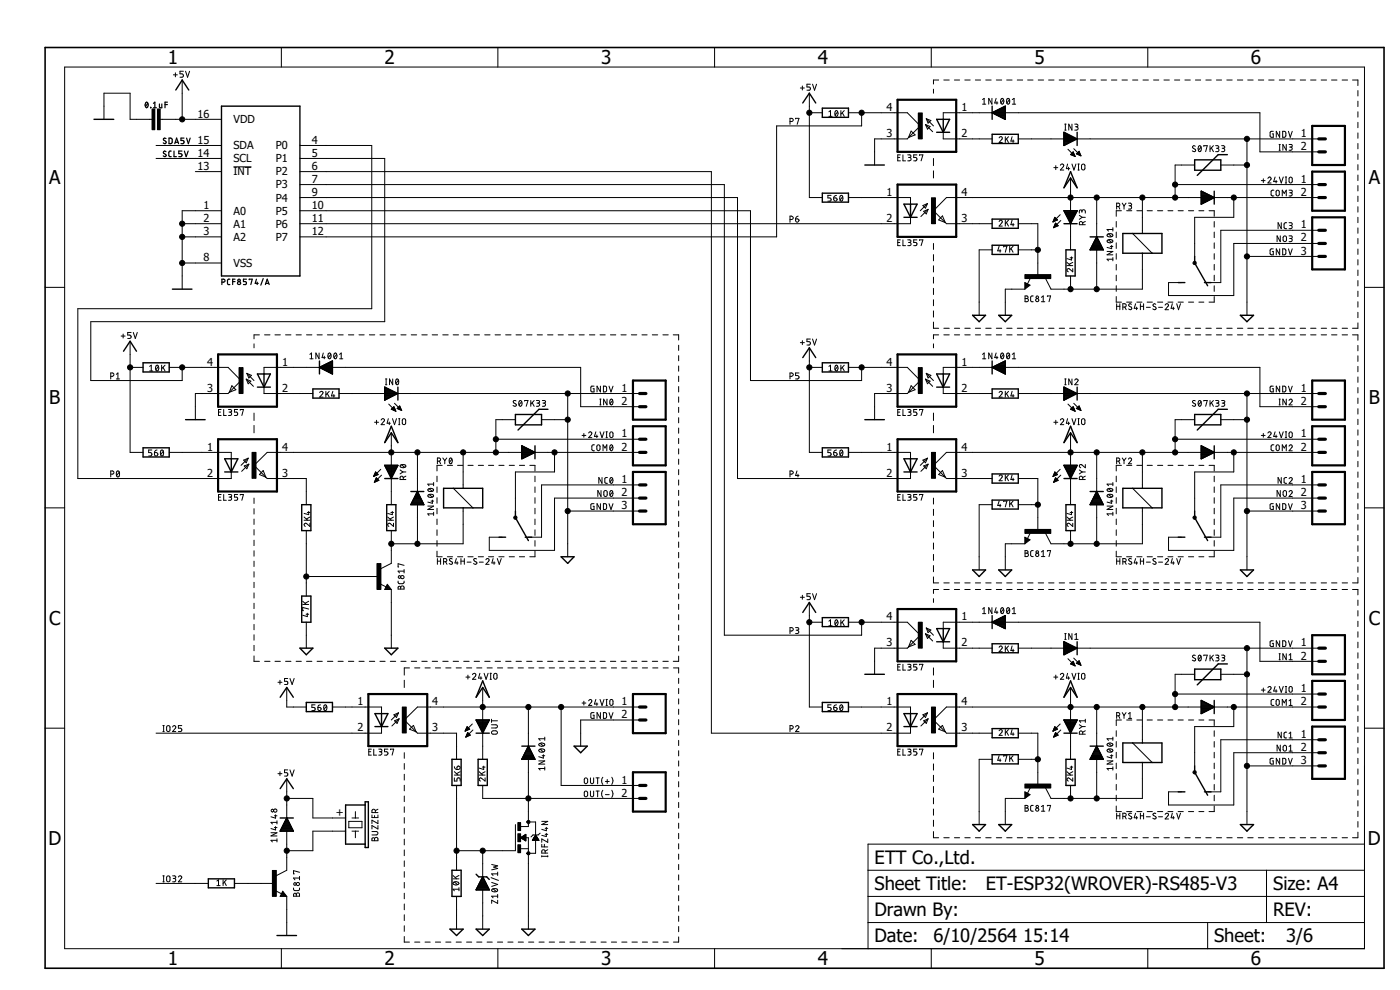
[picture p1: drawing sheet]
<svg xmlns="http://www.w3.org/2000/svg" width="297mm" height="210mm" viewBox="0 0 297 210" stroke-linecap="round" stroke-linejoin="round" font-family="sans-serif">
<defs><g id="words">
<g font-size="4">
<text x="35.6" y="13.5">1</text>
<text x="81.6" y="13.5">2</text>
<text x="127.5" y="13.5">3</text>
<text x="173.5" y="13.5">4</text>
<text x="219.5" y="13.5">5</text>
<text x="265.4" y="13.5">6</text>
<text x="10.5" y="39">A</text>
<text x="290.4" y="39">A</text>
<text x="10.5" y="85.8">B</text>
<text x="290.4" y="85.8">B</text>
<text x="10.5" y="132.5">C</text>
<text x="290.4" y="132.5">C</text>
<text x="10.3" y="179.3">D</text>
<text x="290.2" y="179.3">D</text>
<text x="35.6" y="204.7">1</text>
<text x="81.6" y="204.7">2</text>
<text x="127.5" y="204.7">3</text>
<text x="173.5" y="204.7">4</text>
<text x="219.5" y="204.7">5</text>
<text x="265.4" y="204.7">6</text>
</g>
<g font-size="3.9">
<text x="185.5" y="183.2">ETT Co.,Ltd.</text>
<text x="185.5" y="188.8">Sheet Title:</text>
<text x="209.1" y="188.8">ET-ESP32(WROVER)-RS485-V3</text>
<text x="270.1" y="188.8">Size: A4</text>
<text x="185.5" y="194.3">Drawn By:</text>
<text x="270.1" y="194.3">REV:</text>
<text x="185.5" y="199.9">Date:</text>
<text x="198" y="199.9">6/10/2564 15:14</text>
<text x="257.6" y="199.9">Sheet:</text>
<text x="272.8" y="199.9">3/6</text>
</g>
<g font-size="2.3">
<text x="188" y="23.5">4</text>
<text x="204" y="23.5">1</text>
<text x="41.9" y="24.9">16</text>
<text x="49.5" y="26.1">VDD</text>
<text x="188" y="29.1">3</text>
<text x="204" y="29.1">2</text>
<text x="276" y="29.1">1</text>
<text x="41.9" y="33.2">14</text>
<text x="41.9" y="30.5">15</text>
<text x="41.9" y="36">13</text>
<text x="49.5" y="34.5">SCL</text>
<text x="49.5" y="31.7">SDA</text>
<text x="58.5" y="31.7">P0</text>
<text x="58.5" y="34.5">P1</text>
<text x="66.2" y="30.5">4</text>
<text x="66.2" y="33.2">5</text>
<text x="66.2" y="36">6</text>
<text x="276" y="31.8">2</text>
<text x="49.5" y="37.2">INT</text>
<text x="58.5" y="37.2">P2</text>
<text x="58.5" y="40">P3</text>
<text x="66.2" y="38.8">7</text>
<text x="66.2" y="41.5">9</text>
<text x="188" y="41.5">1</text>
<text x="204" y="41.5">4</text>
<text x="276" y="38.8">1</text>
<text x="276" y="41.5">2</text>
<text x="43.2" y="47.1">2</text>
<text x="43.2" y="44.3">1</text>
<text x="49.5" y="45.6">A0</text>
<text x="58.5" y="42.8">P4</text>
<text x="58.5" y="45.5">P5</text>
<text x="66.2" y="44.3">10</text>
<text x="66.2" y="47.1">11</text>
<text x="188" y="47.1">2</text>
<text x="204" y="47.1">3</text>
<text x="43.2" y="49.9">3</text>
<text x="49.5" y="51.1">A2</text>
<text x="49.5" y="48.3">A1</text>
<text x="58.5" y="48.3">P6</text>
<text x="58.5" y="51.1">P7</text>
<text x="66.2" y="49.9">12</text>
<text x="276" y="48.5">1</text>
<text x="276" y="51.2">2</text>
<text x="43.2" y="55.4">8</text>
<text x="49.5" y="56.6">VSS</text>
<text x="276" y="54">3</text>
<text x="43.9" y="77.6">4</text>
<text x="59.9" y="77.6">1</text>
<text x="188" y="77.6">4</text>
<text x="204" y="77.6">1</text>
<text x="43.9" y="83.1">3</text>
<text x="59.9" y="83.1">2</text>
<text x="131.8" y="83.1">1</text>
<text x="188" y="83.1">3</text>
<text x="204" y="83.1">2</text>
<text x="276" y="83.1">1</text>
<text x="131.8" y="85.9">2</text>
<text x="276" y="85.9">2</text>
<text x="43.9" y="95.6">1</text>
<text x="59.9" y="95.6">4</text>
<text x="131.8" y="92.8">1</text>
<text x="131.8" y="95.6">2</text>
<text x="188" y="95.6">1</text>
<text x="204" y="95.6">4</text>
<text x="276" y="92.8">1</text>
<text x="276" y="95.6">2</text>
<text x="43.9" y="101.1">2</text>
<text x="59.9" y="101.1">3</text>
<text x="188" y="101.1">2</text>
<text x="204" y="101.1">3</text>
<text x="131.8" y="102.5">1</text>
<text x="131.8" y="105.3">2</text>
<text x="276" y="102.5">1</text>
<text x="276" y="105.3">2</text>
<text x="131.8" y="108">3</text>
<text x="276" y="108">3</text>
<text x="188" y="131.6">4</text>
<text x="204" y="131.6">1</text>
<text x="188" y="137.1">3</text>
<text x="204" y="137.1">2</text>
<text x="276" y="137.1">1</text>
<text x="276" y="139.9">2</text>
<text x="75.8" y="149.6">1</text>
<text x="91.7" y="149.6">4</text>
<text x="131.8" y="149.6">1</text>
<text x="188" y="149.6">1</text>
<text x="204" y="149.6">4</text>
<text x="276" y="146.8">1</text>
<text x="276" y="149.6">2</text>
<text x="75.8" y="155.2">2</text>
<text x="91.7" y="155.2">3</text>
<text x="131.8" y="152.4">2</text>
<text x="188" y="155.2">2</text>
<text x="204" y="155.2">3</text>
<text x="276" y="156.6">1</text>
<text x="276" y="159.3">2</text>
<text x="131.8" y="166.2">1</text>
<text x="276" y="162.1">3</text>
<text x="71.2" y="173.1">+</text>
<text x="131.8" y="169">2</text>
</g>
</g></defs>
<path d="M9 9.7l285 196.3M294 9.7l-285 196.3" fill="none" stroke="#fff" stroke-width=".21"/>
<g fill="none" stroke="#000" stroke-width=".25">
<path d="M31 21.7a.61 .61 0 0 1 .5 .5 .61 .61 0 0 1-.4 .7l-.3-.6zM31.4 21.9l-.5 .7M32 22.8v.1M32 22.8h.1M32 22.9h.1M32.6 22.9h.6M32.6 21.9l.3-.2v1.2M33.8 22.1v.6l.2 .2h.3v-.8M35 22.2h.5M35.2 29.4l-.3-.1-.2 .1v.3l.5 .4v.3l-.2 .1-.4-.2M35.2 32.2l-.3-.2-.2 .2v.3l.5 .4v.2l-.2 .1-.4-.1M35.5 21.7h-.5v1.2"/>
<path d="M35.9 29.3l.6 .2v.6l-.1 .3-.5 .1zM36.3 32l-.4 .1-.1 .2 .1 .8 .4 .1M36.9 32v1.2h.5M37.1 30.5l.4-1.2 .4 1.2M37.2 30.2h.6M38.6 32h-.7v.6h.6l.1 .3-.1 .3h-.6M39 29.3h-.6v.5l.6 .1-.1 .5-.5 .1M39.1 32l.4 1.2 .4-1.2M39.6 29.3l.4 1.2 .3-1.2M47.1 59.9h.3a.32 .32 0 0 0 .4-.4 .32 .32 0 0 0-.4-.3h-.3v1.2M48.8 59.2h-.3l-.2 .3v.7l.5 .2M49.4 59.7h.5"/>
<path d="M49.9 59.2h-.5v1.2M52.3 59.2h-.7v.5l.6 .1 .1 .2-.1 .4h-.6M52.9 59.4v-.2h.6l-.3 1.2M54.4 59.2l-.3 .9h.7M54.6 59.9v.5M55.8 59.1l-.5 1.4M56.3 60.4l.4-1.2 .4 1.2M56.4 60.1h.6"/>
<circle cx="50.7" cy="59.5" r=".26"/>
<circle cx="50.7" cy="60" r=".33"/>
</g>
<g fill="none" stroke="#000" stroke-width=".21">
<path d="M13.7 14.2h275.8v187.1h-275.8zM36.8 15.9h.8M37.2 15.5v.8M38.7 17v8.3M38.9 15.1h-.7v.6h.5l.2 .3-.2 .3-.5 .1M39.4 15.1l.4 1.3 .4-1.3M59.7 10.1v4.1M105.6 10.1v4.1M151.6 10.1v4.1M169.8 18.7h.8M170.2 18.2v.9M171.7 19.8v22.1h2.8"/>
<path d="M171.9 17.9h-.7v.6h.6l.1 .2-.1 .4h-.6M172.4 17.9l.4 1.2 .4-1.2M197.6 10.1v4.1M198 18.9v.9M199.1 17h-1.1v.8M200.2 17h1.2M202.5 17h1.1M204.7 17h1.1M206.9 17h1.1M209.1 17h1.2M211.4 17h1.1M213.6 17h1.1"/>
<path d="M215.8 17h1.2M218 17h1.2M220.3 17h1.1M222.5 17h1.1M224.7 17h1.1M226.9 17h1.1M229.2 17h1.1M231.4 17h1.1M233.6 17h1.1M235.8 17h1.1M238 17h1.2M240.3 17h1.1"/>
<path d="M242.5 17h1.1M243.5 10.1v4.1M244.7 17h1.1M246.9 17h1.2M249.2 17h1.1M251.4 17h1.1M253.6 17h1.1M255.8 17h1.2M258.1 17h1.1M260.3 17h1.1M262.5 17h1.2M264.7 17h1.2"/>
<path d="M267 17h1.1M269.2 17h1.1M271.4 17h1.1M273.6 17h1.1M275.8 17h1.2M278 17h1.2M280.3 17h1.1M282.5 17h1.1M284.7 17h1.2M286.9 17h1.2v1.2M288.1 19.2v1.2M22.1 25.3v-5.5h5.5v5.5h4.7"/>
<path d="M32.3 23.1h.6v4.4h-.6zM33.1 30.9h13.9M33.1 33.6h13.9M33.4 23.1h.6v4.4h-.6zM34 25.3h13M41.4 36.4h5.6M49.5 35.4h3.8M63.6 30.9h15.3v34.6h-62.4v36h32.6v-1.4M63.6 33.6h18v34.6h-62.3v12.5h19.4v-2.8M63.6 36.4h87.3v119.1h42.3v-1.4M63.6 39.2h90.1v95.5h29.1v-2.7M167.6 25.8h.3a.34 .34 0 0 0 .4-.4 .34 .34 0 0 0-.4-.3h-.3v1.3"/>
<path d="M168.8 25.2v-.1h.7l-.4 1.3M171.7 23.9h2.8M175.9 23.7l.3-.2v1.2M175.9 24.7h.6M177.3 23.5h.2a.73 .73 0 0 1 0 1.2l-.4-.4zM177.7 23.7l-.5 .7M178.4 23.5v1.2M178.7 23.9l.4 .8M179.1 23.5l-.7 .7M180 23.9h12.5l2.7 2.8-2.5 2.5M182.8 23.9v2.8h-18v23.5h-101.2M190.5 33.4h.4"/>
<path d="M191 32.9h-.5v1.2h.5M191.6 32.9v1.2h.5M192.6 32.9h.6l.1 .2-.1 .3h-.5M192.7 29.2l-.2 .3h-7v5.5M192.9 33.4l.4 .2v.4l-.7 .1M193.3 27.8l.8 .8-1.4 .6zM194.5 32.9h-.7v.5h.6l.1 .3-.1 .4h-.6M194.8 24h.9v5.5h-.9zM195.1 33v-.1h.7l-.4 1.2M196.3 26.4l1.6 1.5M196.3 26.4l1 .4-.5 .6zM196.5 25.2l1 .4-.6 .5z"/>
<path d="M196.5 25.2l1.5 1.5M198 33.6v1.5M198 36.2v1.6M200.1 25.3v-1.4h67.2v8.3h12.5M200.1 28.1v1.4h10.4M208.4 21.1l.4-.2v1.2M208.4 22.1h.7M210.4 20.9v1.2l-.6-1.2v1.2M210.5 23.9l2.8-1.4v2.8zM210.7 23.8h2.6M210.7 24h2.6M210.9 23.7h2.4"/>
<path d="M210.9 24.1h2.4M211.1 23.6h2.2M211.1 24.3h2.2M211.3 23.5h2M211.3 20.9l-.3 .9h.7M211.3 24.3h2M211.5 21.5v.6M211.5 23.4h1.8M211.5 24.5h1.8M211.7 23.3h1.6M211.8 24.6h1.5M211.9 23.2h1.4"/>
<path d="M212 29.3a.35 .35 0 0 1 .5-.3 .35 .35 0 0 1 .1 .5l-.6 .7h.6M212 24.6h1.3M212.1 23.1h1.2M212.2 24.8h1.1M212.3 23h1M212.4 24.8h.9M212.5 20.9h.1a.73 .73 0 0 1 0 1.2l-.2-.2-.1-.4zM212.5 22.9h.8M212.6 25h.7M212.7 22.8h.6M212.8 25.1h.5M212.9 21.1l-.6 .7"/>
<path d="M212.9 22.7h.4M213 25.2h.3M213.1 22.6h.2M213.2 25.3h.1M213.3 29v1.2M213.5 29.5l.5 .7M213.6 21l.3-.1a.73 .73 0 0 1 0 1.2l-.3-.2zM214 29l-.7 .8M214.2 21.1l-.6 .7M214.7 29l-.2 .9h.6M214.8 22.1h.7M214.8 21.1l.3-.2v1.2"/>
<path d="M214.9 29.7v.5M216 29.5h63.8M223.6 35.6h.8M224 35.1v.9M225 35.1l.2-.3 .4 .1v.4l-.6 .8h.7M225.7 29.9h1.8M225.7 28.1l2.5 1.4-2.5 1.4zM225.7 30.8h.1M225.7 30.7h.3M225.7 30.6h.4M225.7 30.5h.7M225.7 30.4h.8"/>
<path d="M225.7 30.3h1M225.7 30.2h1.2M225.7 30.1h1.4M225.7 30h1.5M225.7 29.8h1.9M225.7 29.7h2.1M225.7 29.6h2.3M225.7 29.4h2.4M225.7 29.3h2.2M225.7 29.2h2M225.7 29.1h1.8M225.7 29h1.6"/>
<path d="M225.7 28.9h1.5M225.7 28.7h1.3M225.7 28.7h1.1M225.7 28.6h.9M225.7 28.4h.7M225.7 28.4h.5M225.7 28.2h.4M225.7 28.2h.1M225.9 27.6h.3M225.9 26.3h.3M226 26.3v1.3M226.5 34.8l-.3 1h.7"/>
<path d="M226.6 31.7l1.5 1.5M226.7 35.5v.6M227.1 32.8h.8M227.1 37.8v15.2M227.2 32.7h.7M227.3 32.9h.7M227.3 32.6h.5M227.4 26.3v1.3l-.7-1.3v1.3M227.4 34.8l.4 1.3 .5-1.3M227.5 32.5h.3M227.5 32.3h.2M227.6 33h.4"/>
<path d="M227.7 32.2l.4 1-1-.4zM227.7 32.3h.1M227.8 31.5l1.5 1.6M227.8 33.1h.2M228 26.3h.4l.3 .2-.1 .3-.4 .1M228 33.2h.1M228.3 26.9l.3 .1a.34 .34 0 0 1 0 .6h-.6M228.3 32.6l.6-.5 .4 1zM228.4 32.7h.8M228.4 32.6h.7M228.6 32.5h.5M228.6 32.8h.6"/>
<path d="M228.6 32.3h.4M228.7 36.1h.3M228.7 34.8h.3M228.8 32.3h.2M228.8 34.8v1.3M228.9 32.2h.1M228.9 32.9h.3M229.2 33h.1M229.5 35a.37 .37 0 0 1 .4-.2 .37 .37 0 0 1 .3 .3l-.1 .8a.37 .37 0 0 1-.4 .2 .37 .37 0 0 1-.3-.4zM249.3 39.2h30.5M253.4 35h-4.1v6.9M253.6 31l-.3-.1-.3 .3 .6 .5v.3l-.2 .2-.5-.2"/>
<path d="M254.4 30.9h.1a.76 .76 0 0 1 0 1.3l-.2-.2-.1-.5zM254.8 31.2l-.5 .7M255.4 31.1v-.2h.7l-.3 1.3M256.7 30.9v1.3M257 31.4l.4 .8M257.4 30.9l-.7 .8M257.9 30.9l.6 .1 .1 .3-.3 .2M258.1 31.5h.2M258.3 31.5a.36 .36 0 0 1 .3 .3 .36 .36 0 0 1-.3 .4h-.4M259 35h5.5M259.2 30.9h.4l.2 .2-.1 .3-.4 .1M259.5 31.5a.36 .36 0 0 1 .3 .3 .36 .36 0 0 1-.3 .4h-.3"/>
<path d="M264.5 29.5v37.4M267.6 38.3h.8M268 37.9v.8M269 37.8l.1-.1a.32 .32 0 0 1 .5-.1 .32 .32 0 0 1 0 .5l-.6 .7h.7M270.1 27.9l-.6 .1v.8l.1 .3h.5v-.7h-.2M270.5 37.5l-.3 1h.7M270.7 38.3v.5M271.4 31.9h.2M271.4 30.6h.2M271.4 37.5l.4 1.3 .4-1.3M271.5 27.9v1.2l-.7-1.2v1.2M271.5 30.6v1.3"/>
<path d="M272.1 27.9l.7 .1v.8l-.2 .3h-.5zM272.7 38.8h.3M272.7 37.5h.3M272.8 37.5v1.3M272.9 30.6v1.3l-.7-1.3v1.3M273.3 27.9l.4 1.2 .5-1.2M273.5 30.6l.7 .2-.1 .4h-.5M273.5 37.7a.34 .34 0 0 1 .6 0l.1 .8a.34 .34 0 0 1-.4 .3 .34 .34 0 0 1-.3-.3zM273.8 31.2a.34 .34 0 0 1 .4 .3 .34 .34 0 0 1-.4 .4h-.3M288.1 21.5v1.1M288.1 23.7v1.1M288.1 26v1.1"/>
<path d="M288.1 28.2v1.1M288.1 30.4v1.2M288.1 32.7v1.1M288.1 34.9v1.2M288.1 37.1v1.2M288.1 39.4v1.1M38.7 47.5h8.3M38.7 50.2h8.3M38.7 55.8h8.3M47 44.7h-8.3v16.6M63.6 44.7h95.6v36h23.6v-2.8M63.6 41.9h92.9v59.6h36.7v-1.4"/>
<path d="M167.6 46.6h.3a.36 .36 0 0 0 .4-.4 .36 .36 0 0 0-.4-.4h-.3v1.4M168.8 46.4h.4a.34 .34 0 0 1 .3 .4 .34 .34 0 0 1-.4 .3 .34 .34 0 0 1-.3-.3zM169.3 45.8l-.4 .3-.1 .3M176.3 41.4h-.7v.6h.6l.1 .3-.1 .4h-.6M176.9 42h.4a.36 .36 0 0 1 .3 .4 .36 .36 0 0 1-.4 .3 .36 .36 0 0 1-.3-.4zM177.5 41.4a.58 .58 0 0 0-.6 .6M178.2 41.6l.3-.2a.73 .73 0 0 1 0 1.3l-.3-.2zM178.8 41.7l-.6 .7M180 41.9h13.2v1.4M190.5 51.4h.4M191 50.9h-.5v1.2h.5M191.6 50.9v1.2h.5"/>
<path d="M192.6 50.9l.7 .2-.1 .3h-.5M192.9 51.4l.2 .1a.34 .34 0 0 1 0 .6h-.5M193.2 46.1v1.4h-129.6M194.5 50.9h-.7v.5l.6 .1 .1 .2-.1 .4h-.6M195.1 51v-.1h.7l-.4 1.2M195.8 43.6l1-.4-.5 1zM196 44.8l.9-.4-.4 1zM196.8 43.2l-1.6 1.5M196.9 44.4l-1.5 1.5M197.6 42h.9v5.5h-.9zM198 51.6v1.3M198 54v1.3"/>
<path d="M198 56.4v1.3M198 58.8v1.3M199.9 45.8l.6 1.4-1.4-.5zM210.5 53h-2.8v13.9M212 47a.34 .34 0 0 1 .4-.3 .34 .34 0 0 1 .2 .5l-.6 .8h.6M212 52.2l-.3 1h.6M212.2 53v.5M212.9 52.4v-.2h.7l-.3 1.3M213.3 46.7v1.3M213.5 47.2l.5 .8M214 46.7l-.7 .8M214.2 52.2v1.3"/>
<path d="M214.5 52.7l.4 .8M214.7 46.7l-.2 1h.6M214.9 47.4v.6M214.9 52.2l-.7 .8M216 47.5h4.2v11M216 53h4.2M217.4 58.3h5.5v.8h-5.5zM217.4 59.9l1.1 .6-1.1 .8zM218.7 58.9l-.7 1.3M223.4 47.1h.1M223.4 46.9h.2M223.5 46.9h.4"/>
<path d="M223.5 46.7h.6M223.5 48.3h.1M223.6 46.7h.7M223.6 48.2h.2M223.6 46.5h.6M223.6 48.1h.4M223.6 48h.7M223.6 46.4h.6M223.7 46.4h.3M223.7 47.9h.8M223.7 46.2h.2M223.7 47.8h.7"/>
<path d="M223.8 47.7h.5M223.8 46.1h.1M223.8 47.6h.4M223.9 47.5h.2M223.9 47.4h.1M224.4 46.7l-.6-.6-.4 1M224.4 46.7l-1 .4M224.5 47.9l-.6-.6-.4 1M224.5 47.9l-1 .4M224.9 45.6l-1.5 1.5M225 46.8l-1.5 1.5M225.7 44.7h2.8l-1.4 2.5z"/>
<path d="M225.8 44.8h2.7M225.8 44.9h2.6M225.9 45h2.4M226 45.1h2.3M226 45.2h2.2M226.1 45.3h2.1M226.1 45.4h2M226.2 45.5h1.8M226.2 45.6h1.8M226.3 45.7h1.6M226.4 56.3h1.2M226.4 55.7l.7 .6"/>
<path d="M226.4 45.8h1.5M226.4 45.9h1.4M226.5 46h1.3M226.5 46.1h1.2M226.6 46.2h1.1M226.7 46.4h.9M226.7 46.4h.8M226.7 46.5h.8M226.8 46.7h.6M226.9 46.7h.5M226.9 46.9h.4M227 46.9h.2"/>
<path d="M227 54.7h.6M227 47.1h.2M227.1 58.5v2.8M227.1 47.2h.1M227.3 54.5v.7l-.9-.3M227.6 57v.7l-.7-.6a.34 .34 0 0 0-.5 .1 .34 .34 0 0 0 .3 .5M227.6 55.7l-.8 .3M229 45.7l.6 .4M229.5 44.8l.1-.1a.37 .37 0 0 1 .4-.2 .37 .37 0 0 1 .3 .3v.4M229.5 45v-.4l-.3-.1-.2 .1v.6M229.6 46.1l-.6 .4M229.6 46.1h.7"/>
<path d="M229.7 47.7v-.4a.36 .36 0 0 0-.4-.3 .36 .36 0 0 0-.3 .3v.4h1.3M230.3 47l-.6 .2M231.3 52.9h2.7M231.4 52.8h2.5M231.4 52.7h2.5M231.5 52.6h2.3M231.5 52.5h2.3M231.6 52.4h2.1M231.6 52.3h2.1M231.7 52.2h1.9M231.7 52.1h1.9M231.8 52h1.8"/>
<path d="M231.9 51.9h1.6M231.9 51.8h1.5M231.9 51.7h1.5M232 51.6h1.3M232 51.5h1.3M232.1 51.4h1.1M232.2 51.3h1M232.2 51.2h.9M232.2 51.1h.9M232.3 51h.7M232.4 50.8h.6M232.4 50.8h.5"/>
<path d="M232.5 50.6h.4M232.5 50.5h.3M232.6 50.5h.1M232.6 50.3h.1M232.7 50.2l1.4 2.8h-2.8zM232.7 41.9v8.3M232.7 53v8.3M234.9 53.3h1.2l-1.2 .8h1.2M234.9 51l.6-.2 .6 .3a.68 .68 0 0 1-.6 .4 .68 .68 0 0 1-.6-.4zM234.9 49.7l.8-.1 .4 .3a.73 .73 0 0 1-1.2 0zM235.2 50.9l.6 .5M235.2 49.6l.6 .6"/>
<path d="M235.5 52.3h.6M235.8 52.1v.6l-.9-.2M236.1 55h-1.2l.3 .3M236.1 48.3v.7M236.1 54.7v.6M236.1 48.7h-1.2l.3 .3M236.8 47v1.2M236.8 49.2v1.2M236.8 51.5v1.2M236.8 53.8v1.2M236.8 56.1v1.2M236.8 58.4v1.2"/>
<path d="M236.9 43.8h.5a.37 .37 0 0 0 .2-.4 .37 .37 0 0 0-.4-.3h-.3v1.3M237.3 43.8l.3 .6M237.9 44.7h-1.1v1.2M238.1 43.1l.4 .6M238.5 43.7v.7M238.9 43.1l-.4 .6M239 44.7h1.1M239.4 43.1h.4l.3 .2-.2 .3h-.4M239.7 43.6l.2 .1a.37 .37 0 0 1 .2 .4 .37 .37 0 0 1-.4 .3h-.3M240.3 49.5l4.1 4.2M241.2 44.7h1.1M242.4 53.7v7.6h-19.4l-1.2-2.3"/>
<path d="M242.4 41.9v7.6M243.4 44.7h1.1M245.6 44.7h1.1M247.8 44.7h1M249.9 44.7h1.1M252.1 44.7h1.1M254.3 44.7h1.1M254.8 41.4h1.7M254.8 43.1h.3M254.8 40.6l2.8 1.3-2.8 1.4zM254.8 43.3h.2M254.8 43.1h.6"/>
<path d="M254.8 42.9h.8M254.8 42.8h1M254.8 42.8h1.2M254.8 42.6h1.4M254.8 42.5h1.6M254.8 42.4h1.8M254.8 42.3h2M254.8 42.2h2.2M254.8 42.1h2.4M254.8 42h2.6M254.8 41.8h2.6M254.8 41.7h2.4"/>
<path d="M254.8 41.6h2.2M254.8 41.5h2M254.8 41.3h1.5M254.8 41.2h1.4M254.8 41.1h1.1M254.8 41h.9M254.8 40.9h.7M254.8 40.8h.5M254.8 40.7h.3M254.8 40.6h.1M256.5 44.7h1.1v1.2M257.6 47v1.2"/>
<path d="M257.6 49.2v1.2M257.6 51.5v1.2M257.6 53.8v1.2M257.6 56.1v1.2M257.6 58.4v1.2M261.7 41.9v4.2h-8.3v8.3M264.5 54.4h15.3M270.1 52.8l-.6 .2v.8l.1 .2 .5 .1v-.8h-.2M270.3 40.3l-.5 .1-.1 .2v.8l.6 .2M270.8 40.5a.34 .34 0 0 1 .3-.1 .34 .34 0 0 1 .3 .3v.5a.34 .34 0 0 1-.3 .4 .34 .34 0 0 1-.4-.4zM271.5 52.8v1.3l-.7-1.3v1.3M271.6 50v1.3l-.7-1.3v1.3"/>
<path d="M271.8 47.2v1.3l-.7-1.3v1.3M272 41.6v-1.3l.5 .7 .4-.7v1.3M272.1 52.8l.7 .2v.7l-.2 .3-.5 .1zM272.4 50.1a.34 .34 0 0 1 .5 .3v.5a.36 .36 0 0 1-.3 .4 .36 .36 0 0 1-.4-.4v-.5zM273 47.2l-.4 .1-.2 .2 .1 .9 .5 .1M273.3 52.8l.4 1.3 .5-1.3M273.5 40.3l.7 .2-.1 .4h-.5M273.5 47.2h.4l.3 .3-.1 .3h-.5M273.5 50l.7 .2-.1 .3-.5 .1M273.8 40.9a.34 .34 0 0 1 .4 .3 .34 .34 0 0 1-.4 .4h-.3M273.8 47.8a.34 .34 0 0 1 .4 .4 .34 .34 0 0 1-.4 .3h-.3M273.8 50.6a.34 .34 0 0 1 .4 .3 .34 .34 0 0 1-.4 .4h-.3"/>
<path d="M279.8 41.9h-79l-2.8 2.8 2.8 2.8h9.7M279.8 51.6h-18.1v11.1h-13.8v-2.8h2.8M279.8 48.9h-20.8v11h-2.8M288.1 41.6v1.2M288.1 43.9v1.1M288.1 46.1v1.1M288.1 48.3v1.2M288.1 50.6v1.1M288.1 52.8v1.2M288.1 55.1v1.1M288.1 57.3v1.2M288.1 59.5v1.2"/>
<path d="M9.6 61h4.1M23.5 79.8h.3a.36 .36 0 0 0 .4-.3 .36 .36 0 0 0-.4-.4h-.3v1.3M24.7 79.4l.3-.3v1.3M25.7 71.3h.8M26.1 70.9v.8M27.6 77.9h2.8M27.6 72.4v23.6h2.8M27.8 70.5h-.7v.6h.5l.2 .3-.2 .4h-.5M28.3 70.5l.4 1.3 .4-1.3M31.7 78.7h.7M31.7 77.7l.4-.2v1.2M33.2 77.5h.2a.73 .73 0 0 1 0 1.2l-.3-.2-.1-.4z"/>
<path d="M33.6 77.7l-.5 .7M34.3 77.5v1.2M34.6 77.9l.4 .8M35 77.5l-.7 .7M35.9 77.9h12.5l2.7 2.8-2.7 2.8h-7v5.5M50.7 78h.9v5.5h-.9zM52.4 79.2l.9 .4-.5 .6zM52.4 79.2l1.5 1.5M53.9 72.9v.9M55 71h-1.1v.9M56.1 71h1.2M58.3 71h1.2"/>
<path d="M60.6 71h1.1M62.8 71h1.1M65 71h1.2M65.7 76.1h.7M65.7 75.2l.4-.3v1.2M67.3 71h1.1M67.7 74.9v1.2l-.7-1.2v1.2M67.8 77.9h-11.8v1.4M67.8 77.9l2.7 1.4M67.8 77.9l2.7-1.3v2.7M67.8 78h2.7M67.9 77.9h55.3v8.4h12.5"/>
<path d="M68 78.1h2.5M68.1 77.8h2.4M68.2 78.2h2.3M68.3 77.7h2.2M68.5 78.3h2M68.5 77.6h2M68.6 74.9l-.3 1h.7M68.7 78.4h1.8M68.7 77.5h1.8M68.8 75.6v.5M68.9 78.5h1.6M68.9 77.4h1.6"/>
<path d="M69.1 78.6h1.4M69.1 77.3h1.4M69.3 78.7h1.2M69.3 77.2h1.2M69.5 71h1.1M69.5 78.8h1M69.6 77h.9M69.7 78.9h.8M69.8 74.9h.1a.73 .73 0 0 1 0 1.2l-.3-.2v-.4zM69.8 77h.7M69.9 79h.6M70 76.8h.5"/>
<path d="M70.1 79.1h.4M70.1 76.8h.4M70.2 75.2l-.6 .7M70.3 79.2h.2M70.4 76.7h.1M70.5 79.3h.1M71 74.9h.2a.73 .73 0 0 1 0 1.2l-.3-.2-.1-.4zM71.4 75.2l-.5 .7M71.7 71h1.1M72.1 76.1h.6M72.1 75.2l.3-.3v1.2M73.9 71h1.2"/>
<path d="M76.2 71h1.1M78.4 71h1.1M80.6 71h1.1M82.8 71h1.1M85 71h1.1M87.2 71h1.2M89.5 71h1.1M91.7 71h1.1M93.9 71h1.2M96.1 71h1.2M98.4 71h1.1M100.6 71h1.1"/>
<path d="M102.8 71h1.2M105 71h1.2M107.3 71h1.1M109.5 71h1.1M111.7 71h1.2M114 71h1.1M116.2 71h1.1M118.4 71h1.1M120.6 71h1.2M122.9 71h1.1M125.1 71h1.1M127.3 71h1.1"/>
<path d="M129.5 71h1.1M131.7 71h1.1M133.9 71h1.2M136.2 71h1.1M138.4 71h1.1M140.6 71h1.2M142.8 71h1.2v1.1M144 73.2v1.1M144 75.4v1.1M144 77.6v1.1M144 79.8v1.1M167.6 79.8a.58 .58 0 0 0 .7-.3l-.2-.3-.5-.1v1.3"/>
<path d="M169.5 79.1h-.7v.6h.5l.2 .3-.2 .3-.5 .1M169.8 72.7h.8M170.2 72.3v.8M171.7 77.9h2.8M171.7 73.8v22.2h2.8M171.9 71.9h-.7v.6h.6l.1 .3-.1 .4h-.6M172.4 71.9l.4 1.3 .4-1.3M175.9 77.7l.3-.2v1.2M175.9 78.7h.6M177.3 77.5h.2a.73 .73 0 0 1 0 1.2l-.4-.4zM177.7 77.7l-.5 .7M178.4 77.5v1.2"/>
<path d="M178.7 77.9l.4 .8M179.1 77.5l-.7 .7M180 77.9h12.5l2.7 2.8-2.7 2.8h-7v5.5M194.8 78h.9v5.5h-.9zM196.5 79.2l1 .4-.6 .6zM196.5 79.2l1.5 1.5M198 68.3v1.3h1.1M198 61.2v1.3M198 63.6v1.3M198 66v1.3M198 72.9v.9M199.1 71h-1.1v.9"/>
<path d="M200.2 69.6h1.2M200.2 71h1.2M202.5 69.6h1.1M202.5 71h1.1M204.7 69.6h1.1M204.7 71h1.1M206.9 69.6h1.1M206.9 71h1.1M208.4 75.2l.4-.3v1.2M208.4 76.1h.7M209.1 69.6h1.2M209.1 71h1.2"/>
<path d="M210.4 74.9v1.2l-.6-1.2v1.2M210.5 77.9l2.8-1.3v2.7M210.5 77.9h-10.4v1.4M210.5 77.9l2.8 1.4M210.6 78h2.7M210.6 77.9h56.7v8.4h12.5M210.8 78.1h2.5M210.8 77.8h2.5M211 78.2h2.3M211 77.7h2.3M211.2 78.3h2.1M211.2 77.6h2.1"/>
<path d="M211.3 74.9l-.3 1h.7M211.4 69.6h1.1M211.4 71h1.1M211.4 78.4h1.9M211.5 77.5h1.8M211.5 75.6v.5M211.6 78.5h1.7M211.7 77.4h1.6M211.8 78.6h1.5M211.9 77.3h1.4M212 78.7h1.3M212 77.2h1.3"/>
<path d="M212.2 78.8h1.1M212.3 77h1M212.4 78.9h.9M212.5 74.9h.1a.73 .73 0 0 1 0 1.2l-.2-.2-.1-.4zM212.5 77h.8M212.6 79h.7M212.7 76.8h.6M212.8 79.1h.5M212.9 75.2l-.6 .7M212.9 76.8h.4M213 79.2h.3M213.1 76.7h.2"/>
<path d="M213.2 79.3h.1M213.6 69.6h1.1M213.6 71h1.1M213.6 75.1l.3-.2a.73 .73 0 0 1 0 1.2l-.3-.2zM214.2 75.2l-.6 .7M214.8 75.2l.3-.3v1.2M214.8 76.1h.7M215.8 69.6h1.2M215.8 71h1.2M217.4 61.3h-4.1v5.6M217.5 62.8h.5l.1 .2-.3 .3a.34 .34 0 0 1 .4 .4 .34 .34 0 0 1-.4 .3h-.3zM217.5 63.3h.3"/>
<path d="M217.5 60.1h.1M218 69.6h1.2M218 71h1.2M219.2 62.8h-.4l-.1 .3v.8l.5 .1M220.3 69.6h1.1M220.3 71h1.1M220.9 64h.8M220.9 63.1l.4-.3v1.2M222.2 62.9v-.1h.7l-.4 1.2M222.5 69.6h1.1M222.5 71h1.1M224.7 69.6h1.1"/>
<path d="M224.7 71h1.1M226.9 69.6h1.1M226.9 71h1.1M229.2 69.6h1.1M229.2 71h1.1M231.4 69.6h1.1M231.4 71h1.1M233.6 69.6h1.1M233.6 71h1.1M235.8 69.6h1.1M235.8 71h1.1M236.8 60.6v1.2"/>
<path d="M236.8 62.9v1.2h1.1M236.9 64.4v1.3M236.9 65h.7M237.6 64.4v1.3M238 69.6h1.2M238 71h1.2M238.2 65.2h.4M238.6 65.2l.2-.1a.37 .37 0 0 0 .1-.4 .37 .37 0 0 0-.3-.3h-.4v1.3M238.6 65.2l.3 .5M239 64.1h1.1M240 64.6l-.3-.2-.3 .3 .6 .5 .1 .3a.38 .38 0 0 1-.7 0M240.3 69.6h1.1"/>
<path d="M240.3 71h1.1M240.9 64.4l-.3 1h.7M241.1 65.2v.5M241.2 64.1h1.1M241.9 65h.7M241.9 64.4v1.3M242.5 69.6h1.1M242.5 71h1.1M242.6 64.4v1.3M243.2 65.2h.9M243.4 64.1h1.1M244.7 69.6h1.1"/>
<path d="M244.7 71h1.1M245.2 64.6l-.3-.2-.3 .3 .6 .5v.3l-.2 .2-.4-.2M245.6 64.1h1.1M245.8 65.2h.8M246.9 69.6h1.2M246.9 71h1.2M247.2 64.7a.34 .34 0 0 1 .5-.3 .34 .34 0 0 1 .1 .6l-.6 .7h.7M247.8 64.1h1M248.7 64.4l-.2 1h.6M248.9 65.2v.5M249.2 69.6h1.1M249.2 71h1.1"/>
<path d="M249.6 64.4l.4 1.3 .4-1.3M249.9 64.1h1.1M251.4 69.6h1.1M251.4 71h1.1M252.1 64.1h1.1M253.6 69.6h1.1M253.6 71h1.1M254.3 64.1h1.1M255.8 69.6h1.2M255.8 71h1.2M257.6 62.9v1.2h-1.1M257.6 60.6v1.2"/>
<path d="M258.1 69.6h1.1M258.1 71h1.1M260.3 69.6h1.1M260.3 71h1.1M262.5 69.6h1.2M262.5 71h1.2M264.7 69.6h1.2M264.7 71h1.2M267 69.6h1.1M267 71h1.1M269.2 69.6h1.1M269.2 71h1.1"/>
<path d="M271.4 69.6h1.1M271.4 71h1.1M273.6 69.6h1.1M273.6 71h1.1M275.8 69.6h1.2M275.8 71h1.2M278 69.6h1.2M278 71h1.2M280.3 69.6h1.1M280.3 71h1.1M282.5 69.6h1.1M282.5 71h1.1"/>
<path d="M284.7 69.6h1.2M284.7 71h1.2M286.9 71h1.2v1.2M288.1 68.5v1.1h-1.2M288.1 61.8v1.1M288.1 64v1.2M288.1 66.3v1.1M288.1 73.3v1.1M288.1 75.5v1.2M288.1 77.7v1.2M288.1 80v1.1M289.5 61h4.1"/>
<path d="M24.7 80.4h.7M24.8 99.9h.2a.76 .76 0 0 1 0 1.3l-.3-.4zM32.2 95.5h-.7v.5l.6 .1 .1 .2-.1 .4h-.6M32.8 96h.4a.37 .37 0 0 1 .2 .6 .37 .37 0 0 1-.6 0zM33.3 95.5l-.4 .1-.1 .4M34.2 95.5h.2a.76 .76 0 0 1 0 1.2l-.4-.4zM34.6 95.8l-.5 .6M35.9 96h13.2v1.3M46.4 87.4h.4M46.9 86.9h-.5v1.2h.5M47.5 86.9v1.2h.5M48.5 86.9h.4l.2 .2v.3h-.5"/>
<path d="M48.8 87.4a.36 .36 0 0 1 .3 .4 .36 .36 0 0 1-.3 .3h-.3M49.2 81.8l.8 .9-1.4 .5zM50.4 86.9h-.7v.5l.6 .1 .1 .2-.1 .4h-.6M51 87v-.1h.6l-.3 1.2M51.7 97.6l1-.4-.5 1zM51.8 98.8l1-.3-.4 .9zM52.2 80.4l1.6 1.6M52.2 80.4l1 .5-.5 .5zM52.7 97.2l-1.6 1.5M52.8 98.5l-1.5 1.5M53.5 96h.8v5.5h-.8zM53.9 87.6v1.6"/>
<path d="M53.9 90.3v1.5M55.8 99.8l.6 1.4-1.4-.5zM56 82.1v1.4h10.4M67.8 83.3l.4-.3 .3 .1v.3l-.7 .8h.7M69.1 83v1.2M69.4 83.5l.4 .7M69.8 83l-.7 .8M70.6 83l-.3 1h.7M70.8 83.7v.5M71.9 83.5h63.8M79.5 89.6h.8M79.9 89.2v.8"/>
<path d="M80.8 99.6l-1.6 1.5M80.9 89.1a.34 .34 0 0 1 .4-.3 .34 .34 0 0 1 .1 .6l-.5 .7h.7M81.6 84.2h1.2M81.6 84h1.5M81.6 98.7h2.8l-1.4 2.5zM81.6 84.9h.1M81.6 84.8h.2M81.6 84.7h.4M81.6 84.6h.6M81.6 84.5h.8M81.6 84.4h.9M81.6 84.2h1.3"/>
<path d="M81.6 83.9h1.7M81.6 83.9h1.9M81.6 83.7h2.1M81.6 83.7h2.3M81.6 83.5h2.4M81.6 83.4h2.4M81.6 83.3h2.2M81.6 83.2h2.1M81.6 83.1h1.8M81.6 83h1.7M81.6 82.9h1.5M81.6 82.8h1.3"/>
<path d="M81.6 82.7h1.1M81.6 82.6h.9M81.6 82.5h.7M81.6 82.4h.6M81.6 82.3h.4M81.6 82.2h.2M81.6 82.1l2.5 1.4-2.5 1.4zM81.7 98.8h2.6M81.7 98.9h2.6M81.8 81.6h.3M81.8 80.4h.3M81.8 99.1h2.4"/>
<path d="M81.9 99.1h2.3M81.9 80.4v1.2M81.9 99.3h2.2M82 99.4h2M82.1 99.6h1.8M82.1 99.7h1.8M82.2 99.8h1.6M82.3 99.9h1.5M82.3 100h1.4M82.4 88.8l-.3 1h.7M82.5 85.7l1.5 1.5M82.6 89.5v.6"/>
<path d="M83 86.8h.8M83 86.8l1 .4M83 91.8v15.3M83.1 86.7h.7M83.2 86.6h.5M83.3 88.8l.4 1.3 .4-1.3M83.3 86.9h.6M83.3 80.4v1.2l-.7-1.2v1.2M83.3 86.5h.4M83.4 86.4h.2M83.5 87h.4M83.5 86.3h.1"/>
<path d="M83.6 86.3l-.6 .5M83.6 86.3l.4 .9M83.7 85.6l1.5 1.5M83.7 87.1h.2M84.1 80.4h.1a.73 .73 0 0 1 0 1.2l-.2-.2-.1-.4zM84.2 86.7l.6-.6 .4 1zM84.3 86.6h.7M84.4 86.7h.6M84.4 86.5h.6M84.5 80.6l-.5 .8M84.5 86.4h.4M84.6 90.1h.2"/>
<path d="M84.6 88.8h.2M84.6 86.8h.5M84.6 86.3h.3M84.7 86.2h.1M84.7 88.8v1.3M84.8 86.9h.3M84.9 99.7l.6 .4M84.9 98.7l.8-.1 .4 .3a.73 .73 0 0 1-1.2 0zM85.1 87h.1M85.2 98.6l.7 .5M85.5 88.9l.5 .1v.9a.37 .37 0 0 1-.4 .2 .37 .37 0 0 1-.3-.4v-.5zM88.6 96v8.3"/>
<path d="M92.8 97.8h.3a.34 .34 0 0 0 .4-.3 .34 .34 0 0 0-.4-.3h-.3v1.2M93.2 97.8l.3 .6M93.8 98.7h-1.1v1.2M93.9 97.2l.5 .5M94.4 97.7v.7M94.8 97.2l-.4 .5M94.9 98.7h1.1M95.5 97.2h.1a.73 .73 0 0 1 0 1.2l-.3-.4zM95.9 97.4l-.6 .7M97.1 98.7h1.1M98.3 96v7.6M99.3 98.7h1.1"/>
<path d="M101.5 98.7h1.1M103.6 98.7h1.1M105.2 93.2h30.5M105.8 98.7h1.1M108 98.7h1.1M109.3 89h-4.1v7M109.5 85h-.5l-.1 .2 .1 .3 .5 .3v.3l-.2 .1-.5-.2M110.2 98.7h1.1M110.2 85a.58 .58 0 0 1 .5 .6 .58 .58 0 0 1-.5 .5l-.1-.3zM110.7 85.2l-.6 .7M110.7 95.5h1.8M110.7 97.3h.1"/>
<path d="M110.7 97.2h.3M110.7 97.1h.5M110.7 97h.7M110.7 96.9h.9M110.7 96.8h1.1M110.7 96.7h1.4M110.7 96.6h1.5M110.7 96.5h1.7M110.7 96.4h1.9M110.7 96.3h2.2M110.7 96.2h2.4M110.7 96.1h2.6"/>
<path d="M110.7 95.9h2.6M110.7 95.8h2.4M110.7 95.7h2.2M110.7 95.5h2M110.7 95.3h1.6M110.7 95.2h1.4M110.7 95.2h1.1M110.7 95h1M110.7 95h.8M110.7 94.8h.6M110.7 94.7h.3M110.7 94.6h.1"/>
<path d="M110.7 94.6l2.8 1.4-2.8 1.3zM111.3 85.1v-.1h.7l-.4 1.2M112.4 98.7h1.1v1.2M112.6 85v1.2M112.9 85.4l.4 .8M113.3 85l-.7 .7M113.8 85l.7 .1-.1 .3-.5 .1M114.1 85.5a.34 .34 0 0 1 .4 .4 .34 .34 0 0 1-.4 .3h-.3M114.9 89h5.5M115.1 85l.6 .1-.1 .3-.4 .1M115.4 85.5a.34 .34 0 0 1 .3 .4 .34 .34 0 0 1-.3 .3h-.3M117.6 96v4.1h-8.3v8.3"/>
<path d="M120.4 83.5v34.6M123.5 92.4h.8M123.9 91.9v.9M124.9 91.9a.34 .34 0 0 1 .5-.3 .34 .34 0 0 1 .1 .6l-.6 .6h.7M126 81.9h-.5l-.1 .1-.1 .9 .2 .2h.5v-.6h-.2M126.1 94.4h-.4l-.1 .3v.8l.5 .1M126.4 91.6l-.3 1h.7M126.6 92.3v.5M126.8 94.4a.34 .34 0 0 1 .5 .3v.5a.34 .34 0 0 1-.3 .4 .34 .34 0 0 1-.4-.4v-.5zM127.3 84.7h.2M127.3 85.9h.2M127.3 91.6l.4 1.2 .4-1.2"/>
<path d="M127.4 81.9v1.2l-.7-1.2v1.2M127.4 84.7v1.2M127.9 95.6v-1.2l.5 .6 .3-.6v1.2M128 81.9l.7 .2v.7l-.2 .3h-.5zM128.6 92.8h.3M128.6 91.6h.3M128.7 91.6v1.2M128.8 84.7v1.2l-.7-1.2v1.2M129.2 81.9l.4 1.2 .4-1.2M129.4 91.8a.34 .34 0 0 1 .4-.2 .34 .34 0 0 1 .2 .3v.6a.34 .34 0 0 1-.3 .3 .34 .34 0 0 1-.3-.3zM129.5 84.7h.2a.73 .73 0 0 1 0 1.2l-.3-.4zM129.5 94.4h.2a.76 .76 0 0 1 0 1.2l-.3-.4z"/>
<path d="M130 85l-.6 .6M130 94.7l-.6 .6M135.7 96h-79l-2.8 2.7 2.8 2.8h8.3v5.6M144 82v1.1M144 84.2v1.1M144 86.4v1.1M144 88.6v1.1M144 90.8v1.1M144 93v1.1M144 95.2v1.1M144 97.4v1.1M144 99.6v1.1"/>
<path d="M169.1 99.9l-.3 1h.7M176.3 95.5h-.7v.5l.6 .1 .1 .2-.1 .4h-.6M176.9 96h.4a.37 .37 0 0 1 .3 .4 .37 .37 0 0 1-.4 .3 .37 .37 0 0 1-.3-.3zM177.5 95.5a.58 .58 0 0 0-.6 .5M178.2 95.6l.3-.1a.76 .76 0 0 1 0 1.2l-.3-.1zM178.8 95.8l-.6 .6M180 96h13.2v1.3M190.5 87.4h.4M191 86.9h-.5v1.2h.5M191.6 86.9v1.2h.5M192.6 86.9h.4l.3 .2-.1 .3h-.5M192.9 87.4l.2 .1a.34 .34 0 0 1 0 .6h-.5"/>
<path d="M193.3 81.8l.8 .9-1.4 .5zM194.5 86.9h-.7v.5l.6 .1 .1 .2-.1 .4h-.6M195.1 87v-.1h.7l-.4 1.2M195.8 97.6l1-.4-.5 1zM196 98.8l.9-.3-.4 .9zM196.3 80.4l1.6 1.6M196.3 80.4l1 .5-.5 .5zM196.8 97.2l-1.6 1.5M196.9 98.5l-1.5 1.5M197.6 96h.9v5.5h-.9zM198 87.6v1.6M198 90.3v1.5"/>
<path d="M199.9 99.8l.6 1.4-1.4-.5zM200.1 82.1v1.4h10.4M212 83.3a.34 .34 0 0 1 .4-.3 .34 .34 0 0 1 .2 .6l-.6 .6h.6M213.3 83v1.2M213.5 83.5l.5 .7M214 83l-.7 .8M214.7 83l-.2 1h.6M214.9 83.7v.5M216 83.5h63.8M223.6 89.6h.8M224 89.2v.8M224.9 99.6l-1.5 1.5"/>
<path d="M225 89.1a.35 .35 0 0 1 .4-.3 .35 .35 0 0 1 .2 .6l-.6 .7h.7M225.7 84.2h1.2M225.7 84h1.5M225.7 98.7h2.8l-1.4 2.5zM225.7 82.1l2.5 1.4-2.5 1.4zM225.7 84.9h.1M225.7 84.8h.2M225.7 84.7h.4M225.7 84.6h.6M225.7 84.5h.8M225.7 84.4h1M225.7 84.2h1.3"/>
<path d="M225.7 83.9h1.7M225.7 83.9h1.9M225.7 83.7h2.1M225.7 83.7h2.3M225.7 83.5h2.4M225.7 83.4h2.4M225.7 83.3h2.2M225.7 83.2h2.1M225.7 83.1h1.9M225.7 83h1.7M225.7 82.9h1.5M225.7 82.8h1.3"/>
<path d="M225.7 82.7h1.1M225.7 82.6h1M225.7 82.5h.7M225.7 82.4h.6M225.7 82.3h.4M225.7 82.2h.2M225.8 98.8h2.6M225.8 98.9h2.6M225.9 81.6h.3M225.9 80.4h.3M225.9 99.1h2.4M226 99.1h2.3"/>
<path d="M226 80.4v1.2M226 99.3h2.2M226.1 99.4h2.1M226.1 99.4h2M226.2 99.6h1.8M226.3 99.7h1.7M226.3 99.8h1.6M226.4 99.9h1.5M226.4 100h1.4M226.5 88.8l-.3 1h.7M226.6 85.7l1.5 1.5M226.7 89.5v.6"/>
<path d="M227.1 91.8v15.3M227.1 86.8l1 .4M227.1 86.8h.8M227.2 86.7h.7M227.3 86.6h.5M227.4 86.9h.6M227.4 80.4v1.2l-.7-1.2v1.2M227.4 88.8l.4 1.3 .5-1.3M227.4 86.5h.4M227.5 86.4h.3M227.6 87h.4M227.6 86.3h.1"/>
<path d="M227.7 86.3l-.6 .5M227.7 86.3l.4 .9M227.8 85.6l1.5 1.5M227.8 87.1h.2M228 80.6a.35 .35 0 0 1 .5-.2 .35 .35 0 0 1 .1 .5l-.6 .7h.7M228.3 86.7l.6-.6 .4 1zM228.4 86.6h.8M228.5 86.7h.7M228.5 86.5h.6M228.6 86.4h.4M228.7 90.1h.3M228.7 88.8h.3"/>
<path d="M228.7 86.8h.5M228.7 86.3h.3M228.8 88.8v1.3M228.9 86.2h.1M228.9 86.9h.4M229 99.7l.6 .4M229.2 87h.1M229.5 89a.37 .37 0 0 1 .4-.2 .37 .37 0 0 1 .3 .4v.5a.36 .36 0 0 1-.4 .4 .36 .36 0 0 1-.4-.4zM230.3 98.6v.6l-.8-.6a.34 .34 0 0 0-.5 .2 .34 .34 0 0 0 .3 .4M232.7 96v8.3M236.9 97.8h.3a.34 .34 0 0 0 .4-.3 .34 .34 0 0 0-.4-.3h-.3v1.2M237.3 97.8l.3 .6"/>
<path d="M237.9 98.7h-1.1v1.2M238.1 97.2l.4 .5M238.5 97.7v.7M238.9 97.2l-.4 .5M239 98.7h1.1M239.4 97.4a.34 .34 0 0 1 .5-.2 .34 .34 0 0 1 .1 .5l-.6 .7h.7M241.2 98.7h1.1M242.4 96v7.6M243.4 98.7h1.1M245.6 98.7h1.1M247.8 98.7h1M249.3 93.2h30.5"/>
<path d="M249.9 98.7h1.1M252.1 98.7h1.1M253.4 89h-4.1v7M253.6 85h-.4l-.2 .2 .6 .6v.3l-.2 .1-.5-.2M254.3 98.7h1.1M254.4 85h.1a.73 .73 0 0 1 0 1.2l-.2-.2-.1-.4zM254.8 85.2l-.5 .7M254.8 95.5h1.8M254.8 94.6l2.8 1.4-2.8 1.3zM254.8 97.3h.1M254.8 97.2h.3M254.8 97.1h.5"/>
<path d="M254.8 97h.7M254.8 96.9h.9M254.8 96.8h1.1M254.8 96.7h1.4M254.8 96.6h1.6M254.8 96.5h1.7M254.8 96.4h2M254.8 96.3h2.2M254.8 96.2h2.4M254.8 96.1h2.6M254.8 95.9h2.6M254.8 95.8h2.4"/>
<path d="M254.8 95.7h2.2M254.8 95.5h2M254.8 95.3h1.6M254.8 95.2h1.4M254.8 95.2h1.2M254.8 95h1M254.8 95h.8M254.8 94.8h.6M254.8 94.7h.3M254.8 94.6h.1M255.4 85.1v-.1h.7l-.3 1.2M256.5 98.7h1.1v1.2"/>
<path d="M256.7 85v1.2M257 85.4l.4 .8M257.4 85l-.7 .7M257.9 85h.6l.1 .3-.3 .2M258.1 85.5h.2M258.3 85.5a.34 .34 0 0 1 .3 .4 .34 .34 0 0 1-.3 .3h-.4M259 89h5.5M259.2 85l.6 .1-.1 .3-.4 .1M259.5 85.5a.34 .34 0 0 1 .3 .4 .34 .34 0 0 1-.3 .3h-.3M261.7 96v4.1h-8.3v8.3M264.5 83.5v37.4M267.6 92.4h.8"/>
<path d="M268 91.9v.9M269 91.9a.35 .35 0 0 1 .5-.3 .35 .35 0 0 1 .1 .6l-.6 .6h.7M270.1 81.9h-.5l-.1 .1v.9l.1 .2h.5v-.6h-.2M270.3 94.4h-.5l-.1 .3v.8l.6 .1M270.5 91.6l-.3 1h.7M270.7 92.3v.5M270.8 94.5a.34 .34 0 0 1 .3-.1 .34 .34 0 0 1 .3 .3v.5a.34 .34 0 0 1-.3 .4 .34 .34 0 0 1-.4-.4zM271.4 84.7h.2M271.4 85.9h.2M271.4 91.6l.4 1.2 .4-1.2M271.5 81.9v1.2l-.7-1.2v1.2M271.5 84.7v1.2"/>
<path d="M272 95.6v-1.2l.5 .6 .4-.6v1.2M272.1 81.9l.7 .2v.7l-.2 .3h-.5zM272.7 92.8h.3M272.7 91.6h.3M272.8 91.6v1.2M272.9 84.7v1.2l-.7-1.2v1.2M273.3 81.9l.4 1.2 .5-1.2M273.5 85a.34 .34 0 0 1 .5-.3 .34 .34 0 0 1 .1 .5l-.6 .7h.7M273.5 94.7a.34 .34 0 0 1 .5-.3 .34 .34 0 0 1 .1 .5l-.6 .7h.7M273.6 91.7a.34 .34 0 0 1 .6 .2v.6a.34 .34 0 0 1-.4 .3 .34 .34 0 0 1-.3-.3v-.6zM279.8 96h-79l-2.8 2.7 2.5 2.5M288.1 82.2v1.2"/>
<path d="M288.1 84.5v1.1M288.1 86.7v1.1M288.1 88.9v1.2M288.1 91.2v1.1M288.1 93.4v1.2M288.1 95.6v1.2M288.1 97.9v1.1M9.6 107.7h4.1M23.5 100.6h.3a.34 .34 0 0 0 .4-.4 .34 .34 0 0 0-.4-.3h-.3v1.3M25.3 100.2l-.6 .7M46.4 105.5h.4M46.9 104.9h-.5v1.2h.5"/>
<path d="M47.5 104.9v1.2h.5M48.5 104.9l.6 .2v.3l-.5 .1M48.8 105.5a.34 .34 0 0 1 .3 .3 .34 .34 0 0 1-.3 .3h-.3M50.4 104.9h-.7v.6h.6l.1 .2-.1 .4h-.6M51 105v-.1h.6l-.3 1.2M53.9 105.7v1.1M53.9 107.9v1.2M53.9 110.1v1.2M53.9 112.4v1.1M53.9 114.6v1.1M53.9 116.8v1.2M53.9 119v1.2"/>
<path d="M64.5 110.4h1.2M64.5 109.7l.8 .7M65 112.6v13.8M65.2 108.7h.5M65.5 108.5v.7l-1-.3M65.7 111v.7l-.6-.6a.35 .35 0 0 0-.6 .1 .35 .35 0 0 0 .3 .5M65.7 109.7l-.7 .4M79.3 101h.2M79.3 100.9h.4M79.4 100.8h.5M79.4 100.7h.8M79.5 100.6h.7"/>
<path d="M79.5 102.2h.1M79.5 100.5h.6M79.5 102.2h.4M79.5 102h.6M79.6 100.4h.4M79.6 101.9h.7M79.6 100.3h.2M79.6 101.8h.7M79.7 101.7h.5M79.7 100.2h.1M79.7 100.1l-.5 1M79.7 100.1l.5 .6-1 .4"/>
<path d="M79.7 101.6h.4M79.8 101.5h.2M79.8 101.4h.1M79.8 101.3l.6 .6-1 .4zM80 119.5h.8v5.6h-.8zM80.9 100.8l-1.5 1.5M82.3 110.4h1.2M82.3 109.7l.7 .7M82.4 100.1h1.3M82.4 100.2h1.2M82.5 100.3h1M82.5 100.4h1"/>
<path d="M82.6 100.5h.8M82.7 100.6h.7M82.7 100.7h.6M82.8 100.8h.4M82.8 100.9h.4M82.9 101h.2M82.9 108.7h.6M82.9 101.1h.2M83 101.2h.1M83 112.6v6.9l-2.3 1.2M83.2 108.5v.7l-.9-.3M83.5 111v.7l-.7-.6a.35 .35 0 0 0-.5 .1 .35 .35 0 0 0 .2 .5"/>
<path d="M83.5 109.7l-.8 .4M85.5 100.1h.6M85.5 100.1l-.6 .4M85.6 101.7v-.4a.34 .34 0 0 0-.4-.3 .34 .34 0 0 0-.3 .3v.4h1.2M85.7 119.9l-1.2-.3v.7h.1M86.1 101l-.5 .3M87.2 107h2.7M87.2 106.8h2.6M87.3 106.8h2.5M87.4 106.6h2.3M87.5 106.5h2.1M87.5 106.3h2.1"/>
<path d="M87.5 106.3h2M87.6 106.1h1.9M87.7 106h1.8M87.7 105.9h1.7M87.8 105.8h1.5M87.8 105.7h1.5M87.9 105.6h1.3M87.9 105.5h1.3M88 105.4h1.1M88 105.3h1.1M88.1 105.2h.9M88.1 105.1h.9"/>
<path d="M88.2 105h.7M88.2 104.9h.7M88.3 104.8h.5M88.3 104.7h.5M88.4 104.6h.3M88.4 104.5h.2M88.5 104.4h.1M88.6 104.3l1.3 2.8h-2.7zM88.6 104.3h.1M88.6 107.1v8.3M90.8 107.4h1.2l-1.2 .7h1.2M90.8 105l.8-.1 .4 .3a.73 .73 0 0 1-1.2 0z"/>
<path d="M90.8 103.8l.6-.2 .6 .3a.73 .73 0 0 1-1.2 0zM91 104.9l.7 .6M91 103.7l.7 .5M91.4 106.3h.6M91.7 106.1v.7l-.9-.3M92 109h-1.2l.2 .3M92 102.7h-1.2l.2 .3M92 102.4v.6M92 108.7v.6M92.7 116.9v1.2h1.1M92.7 101v1.2M92.7 103.3v1.2"/>
<path d="M92.7 105.6v1.2M92.7 107.8v1.2M92.7 110.1v1.2M92.7 112.4v1.2M92.7 114.7v1.2M92.8 119h.7M92.8 118.5v1.2M93.5 118.5v1.2M94.1 119.2l.6-.1a.34 .34 0 0 0 0-.6h-.6v1.2M94.5 119.2l.3 .5M94.9 118.1h1.1M95.9 118.6l-.4-.1-.2 .2 .7 .6v.3l-.3 .1-.4-.2"/>
<path d="M96.2 103.6l4.1 4.1M96.8 118.5l-.3 .9h.7M97 119.2v.5M97.1 118.1h1.1M97.8 119h.7M97.8 118.5v1.2M98.3 107.7v7.7h-15.3M98.5 118.5v1.2M99.1 119.3h.8M99.3 118.1h1.1M101.1 118.6l-.5-.1-.1 .2 .1 .3 .5 .3v.3l-.2 .1-.4-.2M101.5 118.1h1.1"/>
<path d="M101.7 119.3h.8M103.1 118.7a.35 .35 0 0 1 .5-.2 .35 .35 0 0 1 .1 .5l-.6 .7h.7M103.6 118.1h1.1M104.6 118.5l-.2 .9h.6M104.8 119.2v.5M105.5 118.5l.4 1.2 .4-1.2M105.8 118.1h1.1M108 118.1h1.1M110.2 118.1h1.1M113.5 116.9v1.2h-1.1M113.5 101v1.2M113.5 103.3v1.2"/>
<path d="M113.5 105.6v1.2M113.5 107.8v1.2M113.5 110.1v1.2M113.5 112.4v1.2M113.5 114.7v1.2M120.4 108.4h15.3M126 106.8l-.6 .2-.1 .8 .2 .2 .5 .1v-.7h-.2M127.4 106.8v1.3l-.7-1.3v1.3M127.5 104.1v1.2l-.7-1.2v1.2M127.7 101.3v1.2l-.7-1.2v1.2M128 106.8l.7 .2v.7l-.2 .3-.5 .1zM128.3 104.1l.5 .1v1a.37 .37 0 0 1-.4 .1 .37 .37 0 0 1-.3-.4v-.5z"/>
<path d="M128.9 101.3h-.5l-.1 .3 .1 .8 .5 .1M129.2 106.8l.4 1.3 .4-1.3M129.5 101.3h.2a.73 .73 0 0 1 0 1.2l-.3-.3zM129.5 104.1h.2a.76 .76 0 0 1 0 1.2l-.3-.4zM130 101.6l-.6 .7M130 104.4l-.6 .6M135.7 105.7h-18.1v11.1h-13.8v-2.8h2.8M135.7 102.9h-20.8v11.1h-2.8M144 101.8v1.1M144 104v1.1M144 106.2v1.1M144 108.4v1.1"/>
<path d="M144 110.6v1.1M144 112.8v1.1M144 115v1.1M144 117.2v1.1M144 119.4v1.1M167.6 100.6h.3a.34 .34 0 0 0 .4-.4 .34 .34 0 0 0-.4-.3h-.3v1.3M169.3 100.6v.6M190.5 105.5h.4M191 104.9h-.5v1.2h.5M191.6 104.9v1.2h.5M192.6 104.9l.7 .2-.1 .3-.5 .1M192.9 105.5h.2a.34 .34 0 0 1 0 .6h-.5"/>
<path d="M194.5 104.9h-.7v.6h.6l.1 .2-.1 .4h-.6M195.1 105v-.1h.7l-.4 1.2M198 105.7v1.2M198 108v1.3M198 110.4v1.3M198 112.8v1.3M198 115.2v1.3M198 117.6v1.3M198 120v1.3M200.5 101.2l.3 .3h9.7M210.5 107.1h-2.8v13.8M212 101a.34 .34 0 0 1 .4-.2 .34 .34 0 0 1 .2 .5l-.6 .7h.6"/>
<path d="M212 106.3l-.3 .9h.6M212.2 107v.5M212.9 106.4v-.1h.7l-.3 1.2M213.3 100.8v1.2M213.5 101.2l.5 .8M214 100.8l-.7 .7M214.2 106.3v1.2M214.5 106.8l.4 .7M214.7 100.8l-.2 .9h.6M214.9 101.4v.6M214.9 106.3l-.7 .8M216 101.5h4.2v11.1"/>
<path d="M216 107.1h4.2M217.4 112.3h5.5v.9h-5.5zM217.4 115.4h-4.1v5.5M217.4 114l1.1 .5-1.1 .9zM217.5 116.8h.3l.3 .2-.3 .3 .2 .1a.37 .37 0 0 1 .2 .4 .37 .37 0 0 1-.4 .3h-.3zM217.5 117.3h.3M217.5 114.1h.1M218.7 112.9l-.7 1.4M219.2 116.8h-.4l-.1 .3v.8l.5 .2M220.9 117.1l.4-.3v1.3M220.9 118.1h.8M222.2 117v-.2h.7l-.4 1.3"/>
<path d="M223.4 101h.2M223.5 100.9h.3M223.5 100.8h.6M223.6 100.7h.7M223.6 102.2h.1M223.6 100.6h.7M223.6 102.2h.4M223.6 100.5h.6M223.6 102h.6M223.7 100.4h.4M223.7 101.9h.8M223.7 100.3h.2"/>
<path d="M223.7 101.8h.7M223.8 101.7h.5M223.8 100.2h.1M223.8 100.1l-.4 1M223.8 100.1l.6 .6-1 .4M223.8 101.6h.4M223.9 101.5h.2M223.9 101.4h.1M223.9 101.3l.6 .6-1 .4zM225 100.8l-1.5 1.5M226.4 110.4h1.2M226.4 109.7l.7 .7"/>
<path d="M226.5 100.1h1.3M226.5 100.2h1.2M226.6 100.3h1M226.7 100.4h.9M226.7 100.5h.8M226.8 100.6h.7M226.8 100.7h.6M226.9 100.8h.5M226.9 100.9h.4M227 101h.2M227 108.7h.6M227 101.1h.2"/>
<path d="M227.1 112.6v2.8M227.1 101.2h.1M227.3 108.5v.7l-.9-.3M227.6 111v.7l-.7-.6a.34 .34 0 0 0-.5 .1 .34 .34 0 0 0 .3 .5M227.6 109.7l-.8 .4M229.6 100.1l-.6 .4M229.6 100.1h.7M229.7 101.7v-.4a.36 .36 0 0 0-.4-.3 .36 .36 0 0 0-.3 .3v.4h1.3M230.3 101l-.6 .3M231.3 107h2.7M231.4 106.8h2.6M231.4 106.8h2.5"/>
<path d="M231.5 106.6h2.3M231.6 106.5h2.2M231.6 106.3h2.1M231.7 106.3h1.9M231.7 106.1h1.9M231.8 106h1.8M231.8 105.9h1.7M231.9 105.8h1.5M231.9 105.7h1.5M232 105.6h1.3M232 105.5h1.3M232.1 105.4h1.2"/>
<path d="M232.2 105.3h1M232.2 105.2h.9M232.2 105.1h.9M232.3 105h.7M232.3 104.9h.7M232.4 104.8h.5M232.5 104.7h.4M232.5 104.6h.3M232.5 104.5h.3M232.6 104.4h.1M232.7 107.1v8.3M232.7 104.3l1.4 2.8h-2.8z"/>
<path d="M232.7 104.3h.1M234.9 107.4h1.2l-1.2 .7h1.2M234.9 105l.8-.1 .4 .3a.73 .73 0 0 1-1.2 0zM234.9 103.8l.6-.2 .6 .3a.73 .73 0 0 1-1.2 0zM235.2 104.9l.6 .6M235.2 103.7l.6 .5M235.5 106.3h.6M235.8 106.1v.7l-.9-.3M236.1 102.4v.6M236.1 108.7v.6M236.1 109h-1.2l.3 .3M236.1 102.7h-1.2l.3 .3"/>
<path d="M236.8 101v1.2M236.8 103.3v1.2M236.8 105.6v1.2M236.8 107.8v1.2M236.8 110.1v1.2M236.8 112.4v1.2M236.8 114.7v1.2M236.8 116.9v1.2h1.1M236.9 118.5v1.2M236.9 119h.7M237.6 118.5v1.2M238.2 119.2h.4"/>
<path d="M238.6 119.2a.34 .34 0 0 0 .3-.4 .34 .34 0 0 0-.3-.3h-.4v1.2M238.6 119.2l.3 .5M239 118.1h1.1M240 118.6l-.4-.1-.2 .2 .7 .6v.3l-.3 .1-.4-.2M240.3 103.6l4.1 4.1M240.9 118.5l-.3 .9h.7M241.1 119.2v.5M241.2 118.1h1.1M241.9 118.5v1.2M241.9 119h.7M242.4 107.7v7.7h-19.4l-1.2-2.3M242.6 118.5v1.2"/>
<path d="M243.2 119.3h.9M243.4 118.1h1.1M245.2 118.6l-.4-.1-.2 .2 .6 .6v.3l-.2 .1-.4-.2M245.6 118.1h1.1M245.8 119.3h.8M247.2 118.7a.35 .35 0 0 1 .5-.2 .35 .35 0 0 1 .1 .5l-.6 .7h.7M247.8 118.1h1M248.7 118.5l-.2 .9h.6M248.9 119.2v.5M249.6 118.5l.4 1.2 .4-1.2M249.9 118.1h1.1M252.1 118.1h1.1"/>
<path d="M254.3 118.1h1.1M257.6 101v1.2M257.6 103.3v1.2M257.6 105.6v1.2M257.6 107.8v1.2M257.6 110.1v1.2M257.6 112.4v1.2M257.6 114.7v1.2M257.6 116.9v1.2h-1.1M264.5 108.4h15.3M270.1 106.8l-.6 .2v.8l.1 .2 .5 .1v-.7h-.2M271.5 106.8v1.3l-.7-1.3v1.3"/>
<path d="M271.6 104.1v1.2l-.7-1.2v1.2M271.8 101.3v1.2l-.7-1.2v1.2M272.1 106.8l.7 .2v.7l-.2 .3-.5 .1zM272.4 104.1a.34 .34 0 0 1 .5 .3v.8a.34 .34 0 0 1-.6 0l-.1-.8zM273 101.3h-.4l-.2 .3 .1 .8 .5 .1M273.3 106.8l.4 1.3 .5-1.3M273.5 101.6a.35 .35 0 0 1 .5-.3 .35 .35 0 0 1 .1 .6l-.6 .6h.7M273.5 104.4a.34 .34 0 0 1 .5-.3 .34 .34 0 0 1 .1 .5l-.6 .7h.7M279.8 105.7h-18.1v11.1h-13.8v-2.8h2.8M279.8 102.9h-20.8v11.1h-2.8M288.1 100.1v1.2M288.1 102.4v1.1"/>
<path d="M288.1 104.6v1.1M288.1 106.8v1.2M288.1 109.1v1.1M288.1 111.3v1.2M288.1 113.6v1.1M288.1 115.8v1.2M288.1 118v1.2M289.5 107.7h4.1M53.9 121.3v1.1M53.9 123.5v1.2M53.9 125.8v1.1M53.9 128v1.1"/>
<path d="M53.9 130.2v1.2M53.9 132.5v1.1M53.9 134.7v1.1M53.9 136.9v1.1M53.9 139.1v1.2h1.1M64.2 128.2h1.3M64.2 127.6l.8 .6M64.9 130.3h.6M65 132v5.5M65 122.3h15.2M65.2 130.1v.7l-1-.3M65.5 129.2l-1.3-.3v.6h.2"/>
<path d="M65.5 127.6l-.8 .4M80.6 123.8l1.3 .7M81.7 124.9v.1M82.2 124l.8 1.1h-1.4zM83 125.1v12.4M84.5 123.3v.4l.3 .1h.8l.1-.5M84.5 124.5l.3-.1 .2 .2v-.1a.37 .37 0 0 1 .4-.2 .37 .37 0 0 1 .3 .3v.4h-1.2zM85 124.6v.4M85.7 120.8v.7M85.7 121.2h-1.2l.3 .3M144 121.6v1.1M144 123.8v1.1"/>
<path d="M144 126v1.1M144 128.2v1.1M144 130.4v1.1M144 132.6v1.1M144 134.8v1.1M144 137v1.1M144 139.2v1.1h-1.2M167.6 133.9l.6-.2 .1-.2-.2-.3-.5-.1v1.3M168.8 133.1l.6 .1 .1 .1-.1 .3-.5 .1M169.1 133.7a.36 .36 0 0 1 .4 .3 .36 .36 0 0 1-.4 .4h-.3M169.8 126.7h.8M170.2 126.3v.8"/>
<path d="M171.7 132h2.8M171.7 127.8v22.2h2.8M171.9 125.9h-.7v.6h.6l.1 .3-.1 .4h-.6M172.4 125.9l.4 1.3 .4-1.3M175.9 131.8l.3-.3v1.3M175.9 132.8h.6M177.3 131.5h.2a.76 .76 0 0 1 0 1.3l-.4-.5zM177.7 131.8l-.5 .7M178.4 131.5v1.3M178.7 132l.4 .8M179.1 131.5l-.7 .7M180 132h12.5l2.7 2.7-2.7 2.8h-7v5.5"/>
<path d="M193.3 135.8l.8 .9-1.4 .5zM194.8 132h.9v5.5h-.9zM196.3 134.5l1.6 1.5M196.3 134.5l1 .4-.5 .5zM196.5 133.2l1 .4-.6 .6zM196.5 133.2l1.5 1.5M198 122.4v1.3h1.1M198 127v.8M199.1 125.1h-1.1v.8M200.1 136.1v1.4h10.4M200.2 123.7h1.2M200.2 125.1h1.2"/>
<path d="M202.5 123.7h1.1M202.5 125.1h1.1M204.7 123.7h1.1M204.7 125.1h1.1M206.9 123.7h1.1M206.9 125.1h1.1M208.4 129.2l.4-.3v1.3M208.4 130.2h.7M209.1 123.7h1.2M209.1 125.1h1.2M210.4 128.9v1.3l-.6-1.3v1.3M210.5 132h-10.4v1.3"/>
<path d="M210.6 131.9h2.7M210.6 132h2.7M210.8 131.8h2.5M210.8 132.1h2.5M211 131.7h2.3M211 132.2h2.3M211.2 132.3h2.1M211.2 131.6h2.1M211.3 128.9l-.3 1h.7M211.4 123.7h1.1M211.4 125.1h1.1M211.4 132.5h1.9"/>
<path d="M211.4 131.5h1.9M211.5 129.6v.6M211.6 132.5h1.7M211.6 131.4h1.7M211.8 132.6h1.5M211.8 131.3h1.5M212 137.3a.34 .34 0 0 1 .4-.2 .34 .34 0 0 1 .2 .5l-.6 .7h.6M212 131.2h1.3M212 132.8h1.3M212.2 131.1h1.1M212.3 132.8h1M212.4 131h.9"/>
<path d="M212.5 128.9h.1a.76 .76 0 0 1 0 1.3l-.2-.2-.1-.5zM212.5 133h.8M212.6 133.1h.7M212.6 130.9h.7M212.9 133.2h.4M212.9 130.8h.4M212.9 129.2l-.6 .7M213.1 133.3h.2M213.1 130.7h.2M213.3 130.6v2.7l-2.8-1.3M213.3 137v1.3M213.3 132h54v8.3h12.5"/>
<path d="M213.3 130.6l-2.8 1.4M213.3 130.6h.1M213.5 137.5l.5 .8M213.6 123.7h1.1M213.6 125.1h1.1M213.6 129.1l.3-.2a.76 .76 0 0 1 0 1.3l-.3-.2zM214 137l-.7 .8M214.2 129.2l-.6 .7M214.7 137l-.2 1h.6M214.8 129.2l.3-.3v1.3M214.8 130.2h.7M214.9 137.7v.6"/>
<path d="M215.8 123.7h1.2M215.8 125.1h1.2M216 137.5h63.8M218 123.7h1.2M218 125.1h1.2M220.3 123.7h1.1M220.3 125.1h1.1M222.5 123.7h1.1M222.5 125.1h1.1M224.7 123.7h1.1M224.7 125.1h1.1M225.7 138h1.7"/>
<path d="M225.7 136.1l2.5 1.4-2.5 1.4zM225.7 138.8h.2M225.7 138.7h.4M225.7 138.6h.6M225.7 138.5h.7M225.7 138.4h1M225.7 138.3h1.1M225.7 138.2h1.3M225.7 138.1h1.5M225.7 137.9h1.8M225.7 137.8h2.1M225.7 137.7h2.2"/>
<path d="M225.7 137.6h2.4M225.7 137.4h2.3M225.7 137.3h2.1M225.7 137.2h1.9M225.7 137.1h1.7M225.7 136.9h1.5M225.7 136.9h1.3M225.7 136.8h1.2M225.7 136.7h1M225.7 136.6h.8M225.7 136.4h.6M225.7 136.4h.4"/>
<path d="M225.7 136.2h.2M225.7 136.1h.1M225.9 135.6h.3M225.9 134.4h.3M226 134.4v1.2M226.6 139.7l1.5 1.6M226.9 123.7h1.1M226.9 125.1h1.1M227.4 134.4v1.2l-.7-1.2v1.2M227.8 139.6l1.5 1.5M228 135.6h.7M228 134.7l.3-.3v1.2"/>
<path d="M229.2 123.7h1.1M229.2 125.1h1.1M231.4 123.7h1.1M231.4 125.1h1.1M233.6 123.7h1.1M233.6 125.1h1.1M235.8 123.7h1.1M235.8 125.1h1.1M238 123.7h1.2M238 125.1h1.2M240.3 123.7h1.1M240.3 125.1h1.1"/>
<path d="M242.5 123.7h1.1M242.5 125.1h1.1M244.7 123.7h1.1M244.7 125.1h1.1M246.9 123.7h1.2M246.9 125.1h1.2M249.2 123.7h1.1M249.2 125.1h1.1M251.4 123.7h1.1M251.4 125.1h1.1M253.6 139.1l-.3-.1-.3 .2 .6 .6v.3l-.2 .1-.5-.2M253.6 123.7h1.1"/>
<path d="M253.6 125.1h1.1M254.3 139.1l.2-.1a.73 .73 0 0 1 0 1.2l-.2-.2zM254.8 139.2l-.5 .8M255.4 139.1v-.1h.7l-.3 1.2M255.8 123.7h1.2M255.8 125.1h1.2M256.7 139v1.2M257 139.4l.4 .8M257.4 139l-.7 .7M257.9 139h.6l.1 .3-.3 .2M258.1 139.5h.2M258.1 123.7h1.1"/>
<path d="M258.1 125.1h1.1M258.3 139.5a.34 .34 0 0 1 .3 .4 .34 .34 0 0 1-.3 .3h-.4M259.2 139l.6 .1-.1 .4h-.4M259.5 139.5a.34 .34 0 0 1 .3 .4 .34 .34 0 0 1-.3 .3h-.3M260.3 123.7h1.1M260.3 125.1h1.1M262.5 123.7h1.2M262.5 125.1h1.2M264.5 137.5v37.4M264.7 123.7h1.2M264.7 125.1h1.2M267 123.7h1.1"/>
<path d="M267 125.1h1.1M269.2 123.7h1.1M269.2 125.1h1.1M270.1 135.9l-.6 .2v.8l.1 .2 .5 .1v-.7h-.2M271.4 140h.2M271.4 138.7h.2M271.4 123.7h1.1M271.4 125.1h1.1M271.5 135.9v1.3l-.7-1.3v1.3M271.5 138.7v1.3M272.1 135.9l.7 .2v.7l-.2 .3-.5 .1zM272.9 138.7v1.3l-.7-1.3v1.3"/>
<path d="M273.3 135.9l.4 1.3 .5-1.3M273.5 140h.7M273.5 139l.3-.3v1.3M273.6 123.7h1.1M273.6 125.1h1.1M275.8 123.7h1.2M275.8 125.1h1.2M278 123.7h1.2M278 125.1h1.2M280.3 123.7h1.1M280.3 125.1h1.1M282.5 123.7h1.1"/>
<path d="M282.5 125.1h1.1M284.7 123.7h1.2M284.7 125.1h1.2M286.9 125.1h1.2v1.1M288.1 120.3v1.1M288.1 122.5v1.2h-1.2M288.1 127.3v1.1M288.1 129.5v1.2M288.1 131.8v1.1M288.1 134v1.2M288.1 136.2v1.2M288.1 138.5v1.1"/>
<path d="M9.6 154.5h4.1M34.5 153.9h.3M34.5 155.2h.3M34.7 153.9v1.3M35.5 154l.5 .1v.9a.37 .37 0 0 1-.4 .2 .37 .37 0 0 1-.3-.3v-.6zM36.6 154.2a.34 .34 0 0 1 .5-.3 .34 .34 0 0 1 .1 .6l-.6 .7h.7M38.6 153.9h-.8v.6h.6l.2 .3-.2 .4h-.6M56.1 140.3h1.2M58.3 140.3h1.2M59 144.7h.8M59.4 144.3v.9M60.6 140.3h1.1"/>
<path d="M60.8 145.8v4.2h4.2M61 143.9h-.6v.6l.6 .2-.1 .5h-.5M61.5 143.9l.5 1.3 .4-1.3M62.8 140.3h1.1M65 140.3h1.2M66.8 149.5h-.6v.6l.6 .1v.4l-.6 .1M67.3 140.3h1.1M67.4 150.1h.4a.34 .34 0 0 1 .3 .3 .34 .34 0 0 1-.3 .3 .34 .34 0 0 1-.4-.3zM68 149.5a.47 .47 0 0 0-.6 .6M68.7 149.7l.3-.2a.73 .73 0 0 1 0 1.2l-.3-.1zM69.3 149.8l-.6 .7M69.5 140.3h1.1"/>
<path d="M70.5 150h10.4v1.4M71.7 140.3h1.1M73.9 140.3h1.2M76.2 140.3h1.1M78.2 159.5h.5M78.4 140.3h1.1M78.8 158.9h-.6v1.3h.6M79.3 158.9v1.3h.6M80.3 158.9l.6 .1 .1 .1-.1 .3-.4 .1M80.6 140.3h1.1M80.7 159.5a.36 .36 0 0 1 .3 .3 .36 .36 0 0 1-.3 .4h-.4M80.9 154.1v1.4h-47.8"/>
<path d="M82.3 158.9h-.7v.6h.5l.2 .3-.2 .3-.5 .1M82.8 140.3h1.1M82.8 159v-.1h.7l-.3 1.3M83.6 151.6l.9-.4-.4 1zM83.7 152.9l1-.4-.5 1zM84.5 151.2l-1.5 1.5M84.7 152.5l-1.6 1.5M85 140.3h1.1M85.3 150h.9v5.5h-.9zM85.8 144.3v1.5M85.8 159.7v1.2M86.9 141.7h-1.1v1.5"/>
<path d="M86.9 154.7l.8-.8 .6 1.3zM87.2 140.3h1.2M88 141.7h1.1M89.5 140.3h1.1M90.2 141.7h1.1M91.7 140.3h1.1M92.4 141.7h1.1M93.9 140.3h1.2M94.6 141.7h1.1M96.1 140.3h1.2M96.8 141.7h1.1M98.4 140.3h1.1"/>
<path d="M98.7 155.1h.1M98.7 154.9h.4M98.8 154.9h.5M98.8 154.7h.7M98.8 143.6h.9M98.8 154.6h.8M98.8 156.3h.2M98.9 156.2h.3M98.9 154.5h.6M98.9 156.1h.5M99 154.4h.4M99 141.7h1.1"/>
<path d="M99 156h.7M99 154.3h.3M99 155.9h.7M99.1 154.2h.1M99.1 155.8h.5M99.1 155.7h.4M99.1 154.1l.6 .6-1 .4zM99.1 155.6h.3M99.2 155.4h.1M99.2 155.4l.6 .6-1 .4zM99.3 143.2v.9M100.2 153.6l-1.5 1.5"/>
<path d="M100.2 143.1a.36 .36 0 0 1 .6-.2 .36 .36 0 0 1 .1 .5l-.7 .7h.8M100.3 154.9l-1.5 1.5M100.6 140.3h1.1M101 152.7h2.8l-1.4 2.5zM101 152.8h2.8M101.1 152.9h2.6M101.1 141.7h1.1M101.1 153h2.6M101.2 153.1h2.4M101.3 153.2h2.2M101.3 153.3h2.2M101.4 153.4h2"/>
<path d="M101.4 153.5h2M101.5 153.6h1.8M101.6 153.7h1.7M101.6 153.8h1.6M101.7 153.9h1.5M101.7 154h1.4M101.8 154.1h1.2M101.8 142.8l-.3 1h.7M101.9 154.2h1.1M101.9 154.3h1M101.9 154.4h1M102 143.6v.5"/>
<path d="M102 154.5h.8M102.1 154.6h.6M102.1 154.7h.6M102.2 154.9h.4M102.3 155.1h.2M102.4 155.2h.1M102.4 145.8v15.3M102.7 142.8l.4 1.3 .4-1.3M102.8 140.3h1.2M103.3 141.7h1.1M104 144.1h.3M104 142.8h.3"/>
<path d="M104.1 142.8v1.3M104.3 153.8h.9a.34 .34 0 0 1 .3 .3 .34 .34 0 0 1-.3 .3h-.9M104.3 152.9h1.2M104.3 152.6v.6M104.3 155.2l.3-.2h.6a.36 .36 0 0 1 .3 .4 .36 .36 0 0 1-.3 .3h-.6a.34 .34 0 0 1-.3-.5zM104.8 143a.34 .34 0 0 1 .6 0l.1 .8a.36 .36 0 0 1-.4 .3 .36 .36 0 0 1-.4-.3zM105 140.3h1.2M105.5 141.7h1.1M107.3 140.3h1.1M107.7 141.7h1.1M109.5 140.3h1.1M109.9 141.7h1.1"/>
<path d="M111.3 160h1.6M111.3 159.9h1.6M111.4 159.8h1.5M111.4 159.7h1.4M111.5 159.6h1.2M111.5 159.5h1.2M111.6 159.4h1M111.6 159.3h1M111.7 159.2h.8M111.7 140.3h1.2M111.7 159h.8M111.8 159h.6"/>
<path d="M111.8 158.8h.6M111.9 158.7h.5M111.9 158.7h.4M112 158.5h.2M112.1 158.5h.1M112.1 158.3l1.4 2.8h-2.8zM112.1 158.3h.1M112.1 150v8.3M112.1 141.7h1.1M114 140.3h1.1M114.3 159l.4-.1 .8 .1a.64 .64 0 0 1-.5 .6 .64 .64 0 0 1-.7-.4zM114.3 157.8l.6-.2 .5 .1 .2 .3a.76 .76 0 0 1-1.3 0z"/>
<path d="M114.3 141.7h1.1M114.6 158.9l.7 .6M114.6 157.7l.7 .5M115.6 156.7h-1.3l.3 .4M115.6 156.4v.7M116.2 140.3h1.1M116.5 141.7h1.1M118.4 140.3h1.1M118.7 141.7h1.1M119 150v16.6h16.7M120.6 140.3h1.2M120.9 141.7h1.1"/>
<path d="M122.9 140.3h1.1M123.1 141.7h1.1M123.5 149.1h.8M123.9 148.8v.8M124.9 148.7a.34 .34 0 0 1 .5-.3 .34 .34 0 0 1 .1 .5l-.6 .7h.7M125.1 140.3h1.1M125.3 141.7h1.1M126 151.2l-.6 .1-.1 .8 .2 .3h.5v-.7h-.2M126.4 148.4l-.3 1h.7M126.6 149.1v.5M127.3 140.3h1.1M127.3 148.4l.4 1.2 .4-1.2"/>
<path d="M127.4 151.2v1.2l-.7-1.2v1.2M127.5 141.7h1.1M128 151.2l.7 .1v.8l-.2 .3h-.5zM128.6 149.6h.3M128.6 148.4h.3M128.7 148.4v1.2M129.2 151.2l.4 1.2 .4-1.2M129.4 148.5a.34 .34 0 0 1 .6 0v.8a.34 .34 0 0 1-.3 .3 .34 .34 0 0 1-.3-.3zM129.5 140.3h1.1M129.7 141.7h1.1M131.7 140.3h1.1M131.9 141.7h1.1"/>
<path d="M133.9 140.3h1.2M134.1 141.7h1.1M135.7 152.7h-12.5v5.6M135.7 150h-47.1l-2.8 2.7 2.8 2.8h8.3v5.6M136.2 140.3h1.1M136.3 141.7h1.1M138.4 140.3h1.1M138.5 141.7h1.1M140.6 140.3h1.2M140.7 141.7h1.1M142.9 141.7h1.1v1.1M144 143.9v1.1"/>
<path d="M144 146v1.2M144 148.3v1.1M144 150.5v1.1M144 152.7v1.1M144 154.9v1.1M144 157.1v1.1M144 159.3v1.1M167.6 154.6h.3a.37 .37 0 0 0 .4-.2 .37 .37 0 0 0-.2-.4l-.5-.1v1.3M168.8 154.2a.34 .34 0 0 1 .5-.3 .34 .34 0 0 1 .1 .6l-.6 .7h.7M176.3 149.5h-.7v.6h.6l.1 .2-.1 .4h-.6M176.9 150.1h.4a.36 .36 0 0 1 .3 .4 .36 .36 0 0 1-.4 .3 .36 .36 0 0 1-.3-.4zM177.5 149.5a.52 .52 0 0 0-.6 .6"/>
<path d="M178.2 149.7l.3-.2a.73 .73 0 0 1 0 1.2l-.3-.1zM178.8 149.8l-.6 .7M180 150h13.2v1.4M190.5 141.5h.4M190.5 159.5h.4M191 140.9h-.5v1.3h.5M191 158.9h-.5v1.3h.5M191.6 140.9v1.3h.5M191.6 158.9v1.3h.5M192.6 140.9l.7 .2-.1 .3-.5 .1M192.6 158.9l.6 .1 .1 .1-.1 .3-.5 .1M192.9 141.5h.2a.34 .34 0 0 1 0 .6l-.5 .1"/>
<path d="M192.9 159.5h.2a.34 .34 0 0 1 0 .6l-.5 .1M194.5 140.9h-.7v.6h.6l.1 .2-.1 .4-.6 .1M194.5 158.9h-.7v.6h.6l.1 .3-.1 .3-.6 .1M195.1 141.1v-.2h.7l-.4 1.3M195.1 159v-.1h.7l-.4 1.3M195.8 151.6l1-.4-.5 1zM196 152.9l.9-.4-.4 1zM196.8 151.2l-1.6 1.5M196.9 152.5l-1.5 1.5M197.6 150h.9v5.5h-.9zM198 141.7v1.5M198 144.3v1.5"/>
<path d="M198 159.7v1.3M199.9 153.9l.6 1.3-1.4-.5zM200.5 155.2l.3 .3h9.7M212 155a.34 .34 0 0 1 .4-.2 .34 .34 0 0 1 .2 .5l-.6 .7h.6M213.3 154.8v1.2M213.5 155.2l.5 .8M214 154.8l-.7 .7M214.7 154.8l-.2 .9h.6M214.9 155.4v.6M216 155.5h4.2v11.1M223.4 155.1h.1M223.4 154.9h.4"/>
<path d="M223.5 154.9h.5M223.5 154.7h.7M223.6 143.6h.8M223.6 154.6h.7M223.6 156.3h.1M223.6 154.5h.6M223.6 156.2h.3M223.6 156.1h.6M223.7 154.4h.4M223.7 156h.7M223.7 154.3h.3M223.7 155.9h.7"/>
<path d="M223.8 154.1l.6 .6-1 .4zM223.8 154.2h.1M223.8 155.8h.5M223.8 155.7h.4M223.9 155.6h.2M223.9 155.4h.1M223.9 155.4l.6 .6-1 .4zM224 143.2v.9M224.9 153.6l-1.5 1.5M225 143.1a.36 .36 0 0 1 .5-.2 .36 .36 0 0 1 .1 .5l-.6 .7h.7M225 154.9l-1.5 1.5M225.7 152.7h2.8l-1.4 2.5z"/>
<path d="M225.8 152.8h2.7M225.8 152.9h2.6M225.8 153h2.6M225.9 153.1h2.4M226 153.2h2.3M226 153.3h2.2M226.1 153.4h2M226.1 153.5h2M226.2 153.6h1.8M226.3 153.7h1.7M226.3 153.8h1.6M226.4 153.9h1.4"/>
<path d="M226.4 154h1.4M226.5 154.1h1.3M226.5 142.8l-.3 1h.7M226.6 154.2h1.1M226.6 154.3h1M226.7 154.4h.9M226.7 143.6v.5M226.7 154.5h.8M226.8 154.6h.7M226.8 154.7h.6M226.9 154.9h.4M227 155.1h.2"/>
<path d="M227.1 155.2h.1M227.1 145.8v15.3M227.2 140.9h.7M227.2 140.8h.7M227.3 140.7h.5M227.4 142.8l.4 1.3 .5-1.3M227.4 141h.6M227.4 140.5h.4M227.5 140.5h.3M227.6 140.4h.1M227.7 140.3l.4 1-1-.5zM227.7 141.1h.3"/>
<path d="M227.9 141.2h.1M228.3 140.7l.6-.5 .4 .9zM228.4 140.7h.8M228.5 140.8h.7M228.5 140.5h.6M228.6 140.5h.5M228.7 144.1h.3M228.7 142.8h.3M228.7 140.4h.3M228.8 140.9h.4M228.8 140.3h.2M228.8 142.8v1.3"/>
<path d="M229 153.8l.6 .3M229 141h.3M229.2 141.1h.1M229.5 143a.37 .37 0 0 1 .4-.2 .37 .37 0 0 1 .3 .4v.6a.36 .36 0 0 1-.4 .3 .36 .36 0 0 1-.4-.3zM229.6 154.1l-.6 .5M229.6 154.1h.7M229.7 155.7a.58 .58 0 0 0-.4-.7l-.3 .2v.5h1.3M230.3 152.6v.6M230.3 155l-.6 .3M230.3 152.9h-1.3l.3 .3M231.8 160h1.7M231.9 159.9h1.6"/>
<path d="M231.9 159.8h1.5M232 159.7h1.3M232 159.6h1.3M232.1 159.5h1.2M232.1 159.4h1.1M232.2 159.3h.9M232.2 159.2h.9M232.3 159h.7M232.4 158.8h.5M232.5 158.7h.4M232.5 158.7h.3M232.5 158.5h.3"/>
<path d="M232.6 158.5h.1M232.6 158.3h.1M232.7 150v8.3M232.7 158.3l1.4 2.8h-2.8zM234.9 159l.3-.1 .9 .1a.58 .58 0 0 1-.6 .6 .58 .58 0 0 1-.6-.6zM234.9 157.8l.6-.2 .4 .1 .2 .3a.73 .73 0 0 1-1.2 0zM235.2 158.9l.6 .6M235.2 157.7l.6 .5M236.1 156.4v.7M236.1 156.7h-1.2l.3 .4M236.8 155v1.2M236.8 157.3v1.2"/>
<path d="M236.8 159.6v1.2M236.9 151.8h.3a.34 .34 0 0 0 .4-.3 .34 .34 0 0 0-.4-.3h-.3v1.2M237.3 151.8l.3 .6M237.9 152.7h-1.1v1.2M238.1 151.2l.4 .6M238.5 151.8v.6M238.9 151.2l-.4 .6M239 152.7h1.1M239.4 151.4l.3-.2v1.2M239.4 152.4h.7M240.3 157.6l4.1 4.2M241.2 152.7h1.1"/>
<path d="M242.4 150v7.6M243.4 152.7h1.1M245.6 152.7h1.1M247.8 152.7h1M249.3 147.2h30.5M249.9 152.7h1.1M252.1 152.7h1.1M253.4 143h-4.1v7M254.3 152.7h1.1M254.8 150.7h1.3M254.8 150.1h2.5M254.8 149.5h1.8"/>
<path d="M254.8 148.6l2.8 1.4-2.8 1.4zM254.8 150h-54l-2.8 2.7 2.5 2.5M254.8 151.3h.1M254.8 151.3h.3M254.8 151.1h.5M254.8 151h.7M254.8 151h.9M254.8 150.8h1.1M254.8 150.6h1.5M254.8 150.5h1.7M254.8 150.4h1.9M254.8 150.3h2.1"/>
<path d="M254.8 150.2h2.3M254.8 150h2.8M254.8 149.9h2.7M254.8 149.8h2.5M254.8 149.7h2.2M254.8 149.6h2M254.8 149.4h1.6M254.8 149.3h1.4M254.8 149.2h1.2M254.8 149.1h1M254.8 149h.8M254.8 148.9h.6"/>
<path d="M254.8 148.8h.4M254.8 148.7h.2M256.5 152.7h1.1v1.2M257.6 155v1.2M257.6 157.3v1.2M257.6 159.6v1.2M257.6 150h22.2M259 143h5.5M261.7 150v4.1h-8.3v8.4M267.6 146.4h.8M268 146v.8M269 145.9a.35 .35 0 0 1 .5-.3 .35 .35 0 0 1 .1 .6l-.6 .7h.7"/>
<path d="M270.3 148.4h-.5l-.1 .3v.8l.6 .1M270.5 145.6l-.3 1h.7M270.7 146.3v.6M270.8 148.5a.34 .34 0 0 1 .6 0v.8a.34 .34 0 0 1-.3 .3 .34 .34 0 0 1-.4-.3zM271.4 145.6l.4 1.3 .4-1.3M271.6 158.1v1.2l-.7-1.2v1.2M271.8 155.3v1.2l-.7-1.2v1.2M272 149.6v-1.2l.5 .7 .4-.7v1.2M272.4 158.2a.34 .34 0 0 1 .5 .3v.5a.36 .36 0 0 1-.3 .3 .36 .36 0 0 1-.4-.3v-.5zM272.7 146.9h.3M272.7 145.6h.3M272.8 145.6v1.3"/>
<path d="M273 155.3l-.4 .1-.2 .2 .1 .8 .5 .1M273.5 149.6h.7M273.5 148.7l.3-.3v1.2M273.5 155.6l.3-.3v1.2M273.5 158.4l.3-.3v1.2M273.5 156.5h.7M273.5 159.3h.7M273.5 145.8a.34 .34 0 0 1 .4-.2 .34 .34 0 0 1 .3 .4v.5a.34 .34 0 0 1-.4 .4 .34 .34 0 0 1-.3-.4zM279.8 159.7h-18.1v11.1h-13.8v-2.8h2.8M279.8 156.9h-20.8v11.1h-2.8M288.1 140.7v1.2M288.1 143v1.1"/>
<path d="M288.1 145.2v1.1M288.1 147.4v1.2M288.1 149.7v1.1M288.1 151.9v1.2M288.1 154.2v1.1M288.1 156.4v1.2M288.1 158.6v1.2M289.5 154.5h4.1M57.5 176.7h1.3l-1.3 .6h1.3M58.2 173.1h.6M58.2 175.6h.6M58.5 175.3v.8l-1-.3"/>
<path d="M58.5 172.8v.8l-1-.3M58.8 178.3h-1.3l.3 .3M58.8 174.1v.7M58.8 177.9v.7M58.8 174.5h-1.3l.3 .3M59 164.1h.8M59.4 163.7v.8M59.5 176.2h2.7M59.6 176.1h2.5M59.6 176h2.5M59.6 175.9h2.4M59.7 175.8h2.3"/>
<path d="M59.8 175.7h2.1M59.8 175.6h2M59.9 175.5h1.9M59.9 175.4h1.9M59.9 175.3h1.8M60 175.2h1.7M60.1 175.1h1.5M60.1 175h1.5M60.2 174.9h1.3M60.2 174.8h1.3M60.3 174.7h1.1M60.3 174.6h1"/>
<path d="M60.4 174.5h.9M60.4 174.4h.9M60.5 174.3h.7M60.5 174.2h.6M60.6 174.1h.5M60.6 173.9h.4M60.7 173.9h.3M60.7 173.7h.3M60.8 173.7h.1M60.8 169.4h5.6v4.1h6.9M60.8 176.3v8.3l-2.3 1.2M60.8 165.2v8.3"/>
<path d="M60.8 173.5l1.4 2.8h-2.8zM60.8 173.6h.1M61 163.3h-.6v.6l.6 .1-.1 .6h-.5M61.5 163.3l.5 1.3 .4-1.3M73.3 176.3h-6.9v4.2h-5.6M74 174.2h2.8v1.4h-2.8zM74.7 176.3h1.4M74.7 173.5h1.4M75.4 172.2v1.3M75.4 176.3v1.4M78.9 176.4h.9a.36 .36 0 0 1 .4 .4 .36 .36 0 0 1-.4 .3h-.9M78.9 172.9v.5h1.3v-.5"/>
<path d="M79 177.8l.3-.1 .2 .3a.36 .36 0 0 1 .3-.4 .36 .36 0 0 1 .4 .4v.4h-1.3zM79.5 173v.4M79.5 178v.4M79.6 172.4v-.4a.36 .36 0 0 0-.3-.3 .36 .36 0 0 0-.4 .3v.4h1.3M80.2 174v.7l-1.3-.7v.7M80.2 175.1v.8l-1.3-.8v.8M80.2 171.7l-.6 .3M85.8 162v1.2M85.8 164.3v1.2M85.8 166.6v1.2M85.8 168.9v1.2M85.8 171.2v1.1"/>
<path d="M85.8 173.4v1.2M85.8 175.7v1.3M85.8 178v1.2M96.4 165v.7h.5l.1-.6 .2-.1 .4 .1v.6M96.4 162.6a.58 .58 0 0 0 .5 .6M96.4 164.4h1.2M96.4 163.7l.8 .7M96.9 166.6v18M97 162.6a.36 .36 0 0 1 .6 .1 .36 .36 0 0 1-.3 .5h-.4zM97.6 163.7l-.7 .4M101.6 164.4h1.3M101.6 163.7l.8 .7"/>
<path d="M102.3 162.7h.6M102.4 166.6v2.8h33.3M102.6 162.5v.7l-1-.3M102.9 165v.7l-.8-.6h-.3l-.2 .2 .3 .4M102.9 163.7l-.7 .4M109.3 174.9v5.6h-12.4M109.9 174.5h.5v1.7h-.5zM109.9 176.9h.5v1.7h-.5zM109.9 179.2h.5v1.7h-.5zM110.4 177.7l1.1-.7v1.4zM110.4 177.7h1.1M110.5 177.8h1"/>
<path d="M110.5 177.6h1M110.6 177.6h.9M110.7 177.8h.8M110.7 161h2.8M110.8 160.9h2.6M110.8 177.9h.7M110.8 177.5h.7M110.9 160.8h2.5M110.9 178h.6M110.9 177.4h.6M110.9 160.7h2.4M111 160.6h2.2"/>
<path d="M111 177.4h.5M111 160.5h2.2M111 160.4h2.2M111.1 178.1h.4M111.1 177.3h.4M111.1 160.3h2M111.2 160.2h1.9M111.2 178.1h.3M111.2 177.2h.3M111.2 160.1h1.8M111.3 178.2h.2M111.3 177.2h.2"/>
<path d="M111.3 178.3h.2M111.3 177.1h.2M111.4 178.3h.1M111.4 177.1h.1M111.5 178.4h.1M111.5 177h.1M111.5 177.7h.6v19.4M111.9 174.1h.5v.5h-.5l-.1-.2h.4h-.4zM112.1 161.1v14.2h-1.7M112.1 174.4h1.5v2.7M113 178.2h1.3M113 178.1h1.3"/>
<path d="M113 178.1h1.2M113.1 178h1.1M113.2 177.9h.9M113.2 177.8h.9M113.2 177.8h.8M113.3 177.7h.7M113.3 177.6h.7M113.4 177.6h.5M113.4 177.5h.4M113.5 177.4h.3M113.5 177.4h.2M113.5 177.3h.2"/>
<path d="M113.6 177.2h.1M113.6 177.1l.7 1.2h-1.4zM113.6 178.3v2.7h-1.5M114.3 161.4h1.3l-1.3 .7h1.3M114.6 176.7l-.4 .4h-1.1l-.5 .4M114.9 179.1v.6h1.3M114.9 174.2h1.3l-1.3 .7h1.3M115 160.3h.6M115.3 160.1v.7l-1-.3M115.5 179.1v.6M115.6 163h-1.3l.3 .4M115.6 162.7v.7"/>
<path d="M115.7 177h.5M115.7 175.7h.5M115.9 176.8v.7l-1-.3M115.9 175.5v.7l-1-.3M116.2 178v.7l-1.3-.7v.7M124 165.2a.37 .37 0 0 1 .4-.2 .37 .37 0 0 1 .3 .4v.5a.36 .36 0 0 1-.4 .4 .36 .36 0 0 1-.3-.4zM124 168a.37 .37 0 0 1 .4-.2 .37 .37 0 0 1 .3 .3v.6a.36 .36 0 0 1-.4 .3 .36 .36 0 0 1-.3-.3zM125.3 165v.9a.34 .34 0 0 0 .3 .4 .34 .34 0 0 0 .3-.4v-.9M125.3 167.8v.9a.34 .34 0 0 0 .3 .3 .34 .34 0 0 0 .3-.3v-.9M126.4 165h.7M126.4 167.8h.7M126.8 165v1.3"/>
<path d="M126.8 167.8v1.2M127.9 164.9a1.27 1.27 0 0 0 0 1.5M127.9 167.6a1.27 1.27 0 0 0 0 1.6M128.4 165.8h.8M128.4 168.6h.8M128.8 165.4v.8M129.8 164.9a1.27 1.27 0 0 1 0 1.5M129.8 167.6a1.27 1.27 0 0 1 0 1.6M144 161.4v1.1M144 163.6v1.1M144 165.8v1.1M144 168v1.1"/>
<path d="M144 170.2v1.1M144 172.4v1.1M144 174.6v1.1M144 176.8v1.1M144 179v1.1M198 162.1v1.3M198 164.5v1.3M198 166.8v1.3M198 169.2v1.3M198 171.6v1.3M198 174v1.3M198 176.4v1.3h1.1"/>
<path d="M200.2 177.7h1.2M202.5 177.7h1.1M204.7 177.7h1.1M206.9 177.7h1.1M209.1 177.7h1.2M210.5 161.1h-2.8v13.8M211.4 177.7h1.1M212 160.3l-.3 1h.6M212.2 161v.5M212.9 160.4v-.1h.7l-.3 1.2M213.6 177.7h1.1M214.2 160.3v1.2"/>
<path d="M214.5 160.8l.4 .7M214.9 160.3l-.7 .8M215.8 177.7h1.2M216 161.1h4.2M217.4 166.3h5.5v.9h-5.5zM217.4 169.4h-4.1v5.5M217.4 168l1.1 .6-1.1 .8zM217.5 170.9l.6 .1-.3 .4a.34 .34 0 0 1 .4 .3 .34 .34 0 0 1-.4 .4h-.3zM217.5 171.4h.3M217.5 168.1h.1M218 177.7h1.2M218.7 167l-.7 1.3"/>
<path d="M219.2 170.9h-.4l-.1 .2v.9l.5 .1M220.3 177.7h1.1M220.9 171.1l.4-.2v1.2M220.9 172.1h.8M222.2 171v-.1h.7l-.4 1.2M222.5 177.7h1.1M224.7 177.7h1.1M226.4 164.4h1.2M226.4 163.7l.7 .7M226.9 177.7h1.1M227 162.7h.6M227.1 166.6v2.8"/>
<path d="M227.3 162.5v.7l-.9-.3M227.6 165v.7l-.8-.6h-.3l-.1 .2 .3 .4M227.6 163.7l-.8 .4M229.2 177.7h1.1M231.3 161h2.7M231.4 177.7h1.1M231.4 160.9h2.6M231.4 160.8h2.5M231.5 160.7h2.3M231.5 160.6h2.3M231.6 160.5h2.2M231.6 160.4h2.1"/>
<path d="M231.6 160.3h2M231.7 160.2h1.9M231.8 160.1h1.8M232.7 161.1v8.3M233.6 177.7h1.1M234.9 161.4h1.2l-1.2 .7h1.2M235.5 160.3h.6M235.8 177.7h1.1M235.8 160.1v.7l-.9-.3M236.1 162.7v.7M236.1 163h-1.2l.3 .4M236.8 161.9v1.2"/>
<path d="M236.8 164.1v1.2M236.8 166.4v1.2M236.8 168.7v1.2M236.8 171v1.2h1.1M236.9 172.5v1.2M236.9 173.1h.7M237.6 172.5v1.2M238 177.7h1.2M238.2 173.2h.4M238.6 173.2a.34 .34 0 0 0 .3-.4 .34 .34 0 0 0-.3-.3h-.4v1.2M238.6 173.2l.3 .5M239 172.2h1.1"/>
<path d="M240 172.6l-.3-.1-.3 .3 .7 .5v.3l-.3 .1-.4-.1M240.3 177.7h1.1M240.9 172.5l-.3 1h.7M241.1 173.2v.5M241.2 172.2h1.1M241.9 172.5v1.2M241.9 173.1h.7M242.4 161.8v7.6h-19.4l-1.2-2.3M242.5 177.7h1.1M242.6 172.5v1.2M243.2 173.3h.9M243.4 172.2h1.1"/>
<path d="M244.7 177.7h1.1M245.2 172.6l-.3-.1-.3 .3 .6 .5v.3l-.2 .1-.4-.1M245.6 172.2h1.1M245.8 173.3h.8M246.9 177.7h1.2M247.2 172.8a.35 .35 0 0 1 .5-.3 .35 .35 0 0 1 .1 .6l-.6 .6h.7M247.8 172.2h1M248.7 172.5l-.2 1h.6M248.9 173.2v.5M249.2 177.7h1.1M249.6 172.5l.4 1.2 .4-1.2M249.9 172.2h1.1"/>
<path d="M251.4 177.7h1.1M252.1 172.2h1.1M253.6 177.7h1.1M254.3 172.2h1.1M255.8 177.7h1.2M257.6 161.9v1.2M257.6 164.1v1.2M257.6 166.4v1.2M257.6 168.7v1.2M257.6 171v1.2h-1.1M258.1 177.7h1.1M260.3 177.7h1.1"/>
<path d="M262.5 177.7h1.2M264.5 162.5h15.3M264.7 177.7h1.2M267 177.7h1.1M269.2 177.7h1.1M270.1 160.9l-.6 .1v.8l.1 .3h.5v-.7h-.2M271.4 177.7h1.1M271.5 160.9v1.2l-.7-1.2v1.2M272.1 160.9l.7 .1v.8l-.2 .3h-.5zM273.3 160.9l.4 1.2 .5-1.2M273.6 177.7h1.1M275.8 177.7h1.2"/>
<path d="M278 177.7h1.2M280.3 177.7h1.1M282.5 177.7h1.1M284.7 177.7h1.2M288.1 160.9v1.1M288.1 163.1v1.2M288.1 165.4v1.1M288.1 167.6v1.1M288.1 169.8v1.2M288.1 172.1v1.1M288.1 174.3v1.2M288.1 176.5v1.2h-1.2"/>
<path d="M289.5 179.1h-105.4v22.2M33.1 187.4h11.1M34.5 187.1h.3M34.5 185.8h.3M34.7 185.8v1.3M35.4 186a.37 .37 0 0 1 .4-.2 .37 .37 0 0 1 .3 .3l-.1 .8a.37 .37 0 0 1-.4 .2 .37 .37 0 0 1-.3-.4zM36.6 185.8l.7 .2-.1 .3-.5 .1M37 186.4h.1a.37 .37 0 0 1 .2 .4 .37 .37 0 0 1-.3 .3h-.4M37.8 186.1a.35 .35 0 0 1 .5-.3 .35 .35 0 0 1 .1 .6l-.6 .7h.8M46 186.9l.4-.3v1.3M46 187.9h.7M47.3 186.6v1.3"/>
<path d="M47.6 187.1l.4 .8M48 186.6l-.7 .8M49.7 187.4h8.4M57.8 184.7h.8v5.5h-.8zM58.4 188.9l1.3 .7M59.6 190v.1M60 189.1l.8 1.1h-1.4zM60.8 190.2v8.3M62.3 188.4v.4l.3 .1h.8l.1-.5M62.5 189.5l.4 .2a.34 .34 0 0 1 .3-.3 .34 .34 0 0 1 .3 .3v.4h-1.2v-.4zM62.9 189.7v.4M63.5 185l-1.2-.3v.7h.1"/>
<path d="M63.5 185.9v.7M63.5 186.3h-1.2l.3 .3M85.8 198.7v1.2h1.1M85.8 180.3v1.2M85.8 182.6v1.2M85.8 184.9v1.2M85.8 187.2v1.2M85.8 189.5v1.2M85.8 191.8v1.2M85.8 194.1v1.2M85.8 196.4v1.2M88 199.9h1.1"/>
<path d="M90.2 199.9h1.1M92.4 199.9h1.1M94.6 199.9h1.1M96.1 186.4h1.3M96.1 185.7l.8 .7M96.1 187.2l.6-.2 .5 .2 .2 .2a.76 .76 0 0 1-1.3 0zM96.4 187.1l.7 .6M96.8 199.9h1.1M96.9 190.2v6.9M97.4 188.6h-1.3l.3 .4M97.4 188.3v.7M97.4 185.7l-.8 .4"/>
<path d="M99 199.9h1.1M101.1 188.6h2.6M101.1 199.9h1.1M101.2 188.4h2.4M101.2 188.3h2.4M101.3 188.3h2.2M101.3 188.1h2.2M101.4 188h2M101.4 187.9h2M101.5 187.8h1.8M101.6 187.7h1.7M101.6 187.6h1.6"/>
<path d="M101.6 187.5h1.6M101.7 187.4h1.4M101.8 187.3h1.3M101.8 187.2h1.2M101.9 187.1h1.1M101.9 187h1M101.9 186.9h1M102 186.8h.8M102.1 186.7h.6M102.1 186.6h.6M102.2 186.5h.5M102.2 186.4h.4"/>
<path d="M102.3 186.3h.2M102.3 186.2h.2M102.4 186.1h.1M102.4 180.5v5.5M102.4 188.8v8.3M102.4 186l1.4 2.8h-2.8zM103.3 199.9h1.1M104.2 186.2l1.5 .6M104.3 187.2l1.3 .4-1.3 .4M104.3 183.4l1.3 .3-.9 .2 .9 .3-1.3 .3M104.4 188.7l.8-.2 .4 .3a.76 .76 0 0 1-1.3 0zM104.6 188.6l.7 .5"/>
<path d="M105.5 199.9h1.1M105.6 191v.6l-1.3-.6v.6M105.6 185v.7M105.6 189.7v.8M105.6 190.1h-1.3l.3 .4M105.6 185.4h-1.3l.3 .3M107.7 199.9h1.1M109.9 199.9h1.1M110.4 180h1.7M111.9 180.8h.5v.5h-.5l-.1-.3h.4h-.4zM112.1 199.9h1.1M114.3 199.9h1.1"/>
<path d="M114.9 181.7h1.3M114.9 181.5v.3M115.7 181l-.1-.6a.37 .37 0 0 0-.4-.1 .37 .37 0 0 0-.3 .3v.4h1.3M116.2 181.5v.3M116.2 180.3l-.5 .3M116.5 199.9h1.1M118.7 199.9h1.1M120.9 199.9h1.1M123.1 199.9h1.1M125.3 199.9h1.1M127.5 199.9h1.1M129.7 199.9h1.1"/>
<path d="M131.9 199.9h1.1M134.1 199.9h1.1M136.3 199.9h1.1M138.5 199.9h1.1M140.7 199.9h1.1M144 181.2v1.1M144 183.4v1.1M144 185.6v1.1M144 187.8v1.1M144 190v1.1M144 192.2v1.1M144 194.4v1.1"/>
<path d="M144 196.6v1.1M144 198.8v1.1h-1.1M184.1 190.2h105.4M184.1 195.7h105.4M184.1 184.6h105.4M256.2 195.7v5.6M268.7 184.6v11.1M59.7 201.3v4.1M105.6 201.3v4.1M151.6 201.3v4.1M197.6 201.3v4.1M243.5 201.3v4.1"/>
<circle cx="38.7" cy="25.3" r=".55"/>
<circle cx="171.7" cy="23.9" r=".55"/>
<circle cx="182.8" cy="23.9" r=".55"/>
<circle cx="249.3" cy="39.2" r=".55"/>
<circle cx="264.5" cy="29.5" r=".55"/>
<circle cx="264.5" cy="35" r=".55"/>
<circle cx="38.7" cy="47.5" r=".55"/>
<circle cx="38.7" cy="50.2" r=".55"/>
<circle cx="38.7" cy="55.8" r=".55"/>
<circle cx="220.2" cy="53" r=".55"/>
<circle cx="227.1" cy="41.9" r=".55"/>
<circle cx="232.7" cy="41.9" r=".55"/>
<circle cx="242.4" cy="41.9" r=".55"/>
<circle cx="249.3" cy="41.9" r=".55"/>
<circle cx="253.4" cy="55.8" r=".37"/>
<circle cx="261.7" cy="41.9" r=".55"/>
<circle cx="264.5" cy="54.4" r=".55"/>
<circle cx="27.6" cy="77.9" r=".55"/>
<circle cx="38.7" cy="77.9" r=".55"/>
<circle cx="171.7" cy="77.9" r=".55"/>
<circle cx="182.8" cy="77.9" r=".55"/>
<circle cx="220" cy="63.7" r=".34"/>
<circle cx="220.1" cy="63" r=".28"/>
<circle cx="227.1" cy="61.3" r=".55"/>
<circle cx="232.7" cy="61.3" r=".55"/>
<circle cx="83" cy="96" r=".55"/>
<circle cx="88.6" cy="96" r=".55"/>
<circle cx="98.3" cy="96" r=".55"/>
<circle cx="105.2" cy="96" r=".55"/>
<circle cx="105.2" cy="93.2" r=".55"/>
<circle cx="117.6" cy="96" r=".55"/>
<circle cx="120.4" cy="89" r=".55"/>
<circle cx="120.4" cy="83.5" r=".55"/>
<circle cx="227.1" cy="96" r=".55"/>
<circle cx="232.7" cy="96" r=".55"/>
<circle cx="242.4" cy="96" r=".55"/>
<circle cx="249.3" cy="93.2" r=".55"/>
<circle cx="249.3" cy="96" r=".55"/>
<circle cx="261.7" cy="96" r=".55"/>
<circle cx="264.5" cy="83.5" r=".55"/>
<circle cx="264.5" cy="89" r=".55"/>
<circle cx="83" cy="115.4" r=".55"/>
<circle cx="88.6" cy="115.4" r=".55"/>
<circle cx="109.3" cy="109.8" r=".37"/>
<circle cx="120.4" cy="108.4" r=".55"/>
<circle cx="220" cy="117.7" r=".35"/>
<circle cx="220.1" cy="117.1" r=".28"/>
<circle cx="220.2" cy="107.1" r=".55"/>
<circle cx="227.1" cy="115.4" r=".55"/>
<circle cx="232.7" cy="115.4" r=".55"/>
<circle cx="253.4" cy="109.8" r=".37"/>
<circle cx="264.5" cy="108.4" r=".55"/>
<circle cx="65" cy="122.3" r=".55"/>
<circle cx="84.8" cy="122.4" r=".28"/>
<circle cx="85.4" cy="122.4" r=".35"/>
<circle cx="171.7" cy="132" r=".55"/>
<circle cx="182.8" cy="132" r=".55"/>
<circle cx="264.5" cy="137.5" r=".55"/>
<circle cx="102.4" cy="150" r=".55"/>
<circle cx="112.1" cy="150" r=".55"/>
<circle cx="119" cy="150" r=".55"/>
<circle cx="227.1" cy="150" r=".55"/>
<circle cx="232.7" cy="150" r=".55"/>
<circle cx="242.4" cy="150" r=".55"/>
<circle cx="249.3" cy="147.2" r=".55"/>
<circle cx="249.3" cy="150" r=".55"/>
<circle cx="261.7" cy="150" r=".55"/>
<circle cx="264.5" cy="143" r=".55"/>
<circle cx="57.8" cy="171.9" r=".28"/>
<circle cx="58.4" cy="172" r=".35"/>
<circle cx="60.8" cy="169.4" r=".55"/>
<circle cx="112.1" cy="169.4" r=".55"/>
<circle cx="220" cy="171.7" r=".34"/>
<circle cx="220.1" cy="171.1" r=".28"/>
<circle cx="220.2" cy="161.1" r=".55"/>
<circle cx="227.1" cy="169.4" r=".55"/>
<circle cx="232.7" cy="169.4" r=".55"/>
<circle cx="253.4" cy="163.9" r=".36"/>
<circle cx="264.5" cy="162.5" r=".55"/>
<circle cx="60.8" cy="180.5" r=".55"/>
<circle cx="62.6" cy="187.5" r=".28"/>
<circle cx="63.2" cy="187.5" r=".34"/>
<circle cx="96.9" cy="180.5" r=".55"/>
<circle cx="102.4" cy="180.5" r=".55"/>
</g>
<path d="M9.6 10.1h284v195.3h-284z" fill="none" stroke="#000" stroke-width=".34"/>
<g fill="none" stroke="#000" stroke-width=".3">
<path d="M37.3 19.1l1.4-2.1 1.3 2.1M19.9 25.3h4.2M47 22.5h16.6v36h-16.6zM170.3 21.8l1.4-2 1.4 2M174.5 22.9h5.5v2h-5.5zM183.5 35h4.1M198.7 25.3h2.8l-1.4 2.8zM198.7 28.1h2.8M200.1 25.3v2.8M210.5 23.9l2.8-1.4v2.8zM210.5 22.5v2.8M210.5 28.5h5.5v1.9h-5.5z"/>
<path d="M225.7 28.1l2.8 1.4-2.8 1.4zM227.1 36.4l1.4 3.4-1.4-2-1.4 2zM228.5 28.1v2.8M253.4 33.9h5.6v2.2h-5.6zM260.4 32.8h-2l-4.4 4.4M174.5 41h5.5v1.9h-5.5zM191.8 43.3h2.8l-1.4 2.8zM191.8 46.1h2.8M193.2 43.3v2.8M210.5 46.5h5.5v1.9h-5.5zM210.5 52h5.5v2h-5.5zM225.7 44.7h2.8l-1.4 2.8z"/>
<path d="M225.7 47.5h2.8M226.1 53h2v5.5h-2zM231.3 50.2h2.8M232.7 50.2l1.4 2.8h-2.8zM238.2 49.5h8.3v4.2h-8.3zM250 59.9h1.4M253.4 54.4v1.4l2.8 4.8M254.8 40.6l2.8 1.3-2.8 1.4zM255.5 59.9h1.4M257.6 40.6v2.7M26.2 74.5l1.4-2.1 1.4 2.1M30.4 77h5.5v1.9h-5.5z"/>
<path d="M36.6 61.3h4.1M54.6 79.3h2.8l-1.4 2.8zM56 79.3v2.8M67.8 77.9l2.7-1.3v2.7zM67.8 76.6v2.7M170.3 75.9l1.4-2.1 1.4 2.1M174.5 77h5.5v1.9h-5.5zM198.7 79.3h2.8l-1.4 2.8zM200.1 79.3v2.8M206.3 66.9h2.8l-1.4 1.3zM210.5 76.6v2.7M210.5 77.9l2.8-1.3v2.7z"/>
<path d="M211.9 66.9h2.7l-1.3 1.3zM217.6 60.2v.8l.7-.5-.6-.3v.4l.3-.1M263.1 66.9h2.8l-1.4 1.3zM30.4 95h5.5v1.9h-5.5zM39.4 89h4.1M47.7 97.3h2.8l-1.4 2.8zM49.1 97.3v2.8M54.6 82.1h2.8M66.4 82.5h5.5v2h-5.5zM81.6 98.7h2.8l-1.4 2.8zM81.6 82.1l2.8 1.4-2.8 1.4zM83 90.4l1.4 3.5-1.4-2.1-1.4 2.1z"/>
<path d="M84.4 82.1v2.8M109.3 87.9h5.6v2.2h-5.6zM110.7 94.6l2.8 1.4-2.8 1.3zM113.5 94.6v2.7M116.2 86.8h-1.9l-4.4 4.4M174.5 95h5.5v1.9h-5.5zM183.5 89h4.1M191.8 97.3h2.8l-1.4 2.8zM193.2 97.3v2.8M198.7 82.1h2.8M210.5 82.5h5.5v2h-5.5zM225.7 82.1l2.8 1.4-2.8 1.4z"/>
<path d="M225.7 98.7h2.8l-1.4 2.8zM227.1 90.4l1.4 3.5-1.4-2.1-1.4 2.1zM228.5 82.1v2.8M253.4 87.9h5.6v2.2h-5.6zM254.8 94.6l2.8 1.4-2.8 1.3zM257.6 94.6v2.7M260.4 86.8h-2l-4.4 4.4M47.7 100.1h2.8M64 107.1h2v5.5h-2zM81.6 101.5h2.8M82 107.1h2v5.5h-2zM87.2 104.3h2.7"/>
<path d="M88.6 104.3l1.3 2.8h-2.7zM94.1 103.6h8.3v4.1h-8.3zM105.9 114h1.4M109.3 108.4v1.4l2.8 4.9M111.4 114h1.4M119 118.1h2.8l-1.4 1.4zM191.8 100.1h2.8M210.5 100.5h5.5v2h-5.5zM210.5 106.1h5.5v1.9h-5.5zM217.6 114.3v.8l.7-.6-.6-.2v.4l.3-.2M225.7 101.5h2.8M226.1 107.1h2v5.5h-2z"/>
<path d="M231.3 104.3h2.8M232.7 104.3l1.4 2.8h-2.8zM238.2 103.6h8.3v4.1h-8.3zM250 114h1.4M253.4 108.4v1.4l2.8 4.9M255.5 114h1.4M63.6 137.5h2.8l-1.4 1.4zM64 126.4h2v5.6h-2zM81.6 137.5h2.8l-1.4 1.4zM82.2 124.5l.1 .3h-.4l.3-.6 .5 .7h-.8M170.3 129.9l1.4-2.1 1.4 2.1M174.5 131h5.5v1.9h-5.5z"/>
<path d="M198.7 133.3h2.8l-1.4 2.8zM198.7 136.1h2.8M200.1 133.3v2.8M206.3 120.9h2.8l-1.4 1.4zM210.5 130.6v2.7M210.5 136.6h5.5v1.9h-5.5zM210.5 132l2.8-1.4v2.7zM211.9 120.9h2.7l-1.3 1.4zM225.7 136.1l2.8 1.4-2.8 1.4zM228.5 136.1v2.8M263.1 120.9h2.8l-1.4 1.4zM59.4 147.9l1.4-2.1 1.4 2.1"/>
<path d="M65 149h5.5v2h-5.5zM79.5 154.1h2.8M79.5 151.4h2.8l-1.4 2.7zM80.9 151.4v2.7M101 155.5h2.8M101 152.7h2.8l-1.4 2.8zM102.4 144.4l1.4 3.5-1.4-2.1-1.4 2.1zM110.7 158.3h2.8M112.1 158.3l1.4 2.8h-2.8zM121.8 158.3h2.8l-1.4 1.4zM174.5 149h5.5v2h-5.5zM183.5 143h4.1"/>
<path d="M191.8 151.4h2.8l-1.4 2.7zM191.8 154.1h2.8M193.2 151.4v2.7M210.5 154.6h5.5v1.9h-5.5zM225.7 152.7h2.8l-1.4 2.8zM225.7 155.5h2.8M227.1 144.4l1.4 3.5-1.4-2.1-1.4 2.1zM231.3 158.3h2.8M232.7 158.3l1.4 2.8h-2.8zM238.2 157.6h8.3v4.2h-8.3zM253.4 141.9h5.6v2.3h-5.6zM254.8 148.6l2.8 1.4-2.8 1.4z"/>
<path d="M257.6 148.6v2.8M260.4 140.8h-2l-4.4 4.5M59.4 173.5h2.8M59.4 167.3l1.4-2.1 1.4 2.1M60.8 173.5l1.4 2.8h-2.8zM77.5 170.8h-4.2v8.3h4.2M77.5 170.1h.6v9.7h-.6zM95.9 161.1h1.9v5.5h-1.9zM101.4 161.1h2v5.5h-2zM206.3 174.9h2.8l-1.4 1.4zM210.5 160.1h5.5v2h-5.5zM211.9 174.9h2.7l-1.3 1.4z"/>
<path d="M217.6 168.3v.8l.7-.5-.6-.3v.4l.3-.1M226.1 161.1h2v5.5h-2zM250 168h1.4M253.4 162.5v1.3l2.8 4.9M255.5 168h1.4M263.1 174.9h2.8l-1.4 1.4zM44.2 186.4h5.5v1.9h-5.5zM58.8 198.5h4.1M60 189.6l.2 .3h-.5l.3-.6 .6 .7h-.9M95.5 197.1h2.8l-1.4 1.4zM95.9 184.6h1.9v5.6h-1.9zM101 197.1h2.8l-1.4 1.4z"/>
<path d="M101 185.5l.6 .5h1.7l.5 .6M102.4 186l1.4 2.8h-2.8zM110.7 197.1h2.8l-1.4 1.4z"/>
</g>
<g fill="#000">
<path d="M32.3 23.1h.6v4.4h-.6z" fill-rule="evenodd"/>
<path d="M33.4 23.1h.6v4.4h-.6z" fill-rule="evenodd"/>
<path d="M194.8 24h.9v5.5h-.9z" fill-rule="evenodd"/>
<path d="M197.6 42h.9v5.5h-.9z" fill-rule="evenodd"/>
<path d="M217.4 58.3h5.5v.8h-5.5z" fill-rule="evenodd"/>
<path d="M50.7 78h.9v5.5h-.9z" fill-rule="evenodd"/>
<path d="M194.8 78h.9v5.5h-.9z" fill-rule="evenodd"/>
<path d="M53.5 96h.8v5.5h-.8z" fill-rule="evenodd"/>
<path d="M197.6 96h.9v5.5h-.9z" fill-rule="evenodd"/>
<path d="M80 119.5h.8v5.6h-.8z" fill-rule="evenodd"/>
<path d="M217.4 112.3h5.5v.9h-5.5z" fill-rule="evenodd"/>
<path d="M194.8 132h.9v5.5h-.9z" fill-rule="evenodd"/>
<path d="M85.3 150h.9v5.5h-.9z" fill-rule="evenodd"/>
<path d="M197.6 150h.9v5.5h-.9z" fill-rule="evenodd"/>
<path d="M109.9 174.5h.5v1.7h-.5z" fill-rule="evenodd"/>
<path d="M109.9 176.9h.5v1.7h-.5z" fill-rule="evenodd"/>
<path d="M109.9 179.2h.5v1.7h-.5z" fill-rule="evenodd"/>
<path d="M111.9 174.1h.5v.5h-.5l-.1-.2h.4h-.4z" fill-rule="evenodd"/>
<path d="M217.4 166.3h5.5v.9h-5.5z" fill-rule="evenodd"/>
<path d="M57.8 184.7h.8v5.5h-.8z" fill-rule="evenodd"/>
<path d="M111.9 180.8h.5v.5h-.5l-.1-.3h.4h-.4z" fill-rule="evenodd"/>
<circle cx="38.7" cy="25.3" r=".55"/>
<circle cx="171.7" cy="23.9" r=".55"/>
<circle cx="182.8" cy="23.9" r=".55"/>
<circle cx="249.3" cy="39.2" r=".55"/>
<circle cx="264.5" cy="29.5" r=".55"/>
<circle cx="264.5" cy="35" r=".55"/>
<circle cx="38.7" cy="47.5" r=".55"/>
<circle cx="38.7" cy="50.2" r=".55"/>
<circle cx="38.7" cy="55.8" r=".55"/>
<circle cx="220.2" cy="53" r=".55"/>
<circle cx="227.1" cy="41.9" r=".55"/>
<circle cx="232.7" cy="41.9" r=".55"/>
<circle cx="242.4" cy="41.9" r=".55"/>
<circle cx="249.3" cy="41.9" r=".55"/>
<circle cx="253.4" cy="55.8" r=".37"/>
<circle cx="261.7" cy="41.9" r=".55"/>
<circle cx="264.5" cy="54.4" r=".55"/>
<circle cx="27.6" cy="77.9" r=".55"/>
<circle cx="38.7" cy="77.9" r=".55"/>
<circle cx="171.7" cy="77.9" r=".55"/>
<circle cx="182.8" cy="77.9" r=".55"/>
<circle cx="227.1" cy="61.3" r=".55"/>
<circle cx="232.7" cy="61.3" r=".55"/>
<circle cx="83" cy="96" r=".55"/>
<circle cx="88.6" cy="96" r=".55"/>
<circle cx="98.3" cy="96" r=".55"/>
<circle cx="105.2" cy="96" r=".55"/>
<circle cx="105.2" cy="93.2" r=".55"/>
<circle cx="117.6" cy="96" r=".55"/>
<circle cx="120.4" cy="89" r=".55"/>
<circle cx="120.4" cy="83.5" r=".55"/>
<circle cx="227.1" cy="96" r=".55"/>
<circle cx="232.7" cy="96" r=".55"/>
<circle cx="242.4" cy="96" r=".55"/>
<circle cx="249.3" cy="93.2" r=".55"/>
<circle cx="249.3" cy="96" r=".55"/>
<circle cx="261.7" cy="96" r=".55"/>
<circle cx="264.5" cy="83.5" r=".55"/>
<circle cx="264.5" cy="89" r=".55"/>
<circle cx="83" cy="115.4" r=".55"/>
<circle cx="88.6" cy="115.4" r=".55"/>
<circle cx="109.3" cy="109.8" r=".37"/>
<circle cx="120.4" cy="108.4" r=".55"/>
<circle cx="220.2" cy="107.1" r=".55"/>
<circle cx="227.1" cy="115.4" r=".55"/>
<circle cx="232.7" cy="115.4" r=".55"/>
<circle cx="253.4" cy="109.8" r=".37"/>
<circle cx="264.5" cy="108.4" r=".55"/>
<circle cx="65" cy="122.3" r=".55"/>
<circle cx="171.7" cy="132" r=".55"/>
<circle cx="182.8" cy="132" r=".55"/>
<circle cx="264.5" cy="137.5" r=".55"/>
<circle cx="102.4" cy="150" r=".55"/>
<circle cx="112.1" cy="150" r=".55"/>
<circle cx="119" cy="150" r=".55"/>
<circle cx="227.1" cy="150" r=".55"/>
<circle cx="232.7" cy="150" r=".55"/>
<circle cx="242.4" cy="150" r=".55"/>
<circle cx="249.3" cy="147.2" r=".55"/>
<circle cx="249.3" cy="150" r=".55"/>
<circle cx="261.7" cy="150" r=".55"/>
<circle cx="264.5" cy="143" r=".55"/>
<circle cx="60.8" cy="169.4" r=".55"/>
<circle cx="112.1" cy="169.4" r=".55"/>
<circle cx="220.2" cy="161.1" r=".55"/>
<circle cx="227.1" cy="169.4" r=".55"/>
<circle cx="232.7" cy="169.4" r=".55"/>
<circle cx="253.4" cy="163.9" r=".36"/>
<circle cx="264.5" cy="162.5" r=".55"/>
<circle cx="60.8" cy="180.5" r=".55"/>
<circle cx="96.9" cy="180.5" r=".55"/>
<circle cx="102.4" cy="180.5" r=".55"/>
</g>
<g fill="none" stroke="#000" stroke-width=".47">
<path d="M190.4 21.2h12.5v11h-12.5zM190.4 39.2h12.5v11h-12.5zM278.4 26.7h6.9v8.3h-6.9zM278.4 36.4h6.9v8.3h-6.9zM278.4 46.1h6.9v11h-6.9zM46.3 75.2h12.5v11.1h-12.5zM190.4 75.2h12.5v11.1h-12.5zM46.3 93.2h12.5v11.1h-12.5zM134.3 80.7h6.9v8.3h-6.9zM134.3 90.4h6.9v8.3h-6.9zM190.4 93.2h12.5v11.1h-12.5zM278.4 80.7h6.9v8.3h-6.9z"/>
<path d="M278.4 90.4h6.9v8.3h-6.9zM134.3 100.1h6.9v11.1h-6.9zM278.4 100.1h6.9v11.1h-6.9zM190.4 129.2h12.5v11.1h-12.5zM278.4 134.7h6.9v8.3h-6.9zM78.1 147.2h12.5v11.1h-12.5zM134.3 147.2h6.9v8.3h-6.9zM190.4 147.2h12.5v11.1h-12.5zM278.4 144.4h6.9v8.3h-6.9zM278.4 154.1h6.9v11.1h-6.9zM134.3 163.8h6.9v8.4h-6.9z"/>
</g>
<g fill="none" stroke="#000" stroke-width=".68">
<path d="M279.8 32.2h1.4M279.8 29.5h1.4M279.8 39.2h1.4M279.8 41.9h1.4M279.8 54.4h1.4M279.8 51.6h1.4M279.8 48.9h1.4M135.7 86.3h1.3M135.7 83.5h1.3M135.7 96h1.3M135.7 93.2h1.3M279.8 86.3h1.4"/>
<path d="M279.8 83.5h1.4M279.8 96h1.4M279.8 93.2h1.4M135.7 108.4h1.3M135.7 105.7h1.3M135.7 102.9h1.3M279.8 108.4h1.4M279.8 105.7h1.4M279.8 102.9h1.4M279.8 137.5h1.4M135.7 150h1.3M135.7 152.7h1.3"/>
<path d="M279.8 140.3h1.4M279.8 150h1.4M279.8 147.2h1.4M279.8 159.7h1.4M279.8 156.9h1.4M135.7 169.4h1.3M135.7 166.6h1.3M279.8 162.5h1.4"/>
</g>
<use href="#words"/>
</svg>
